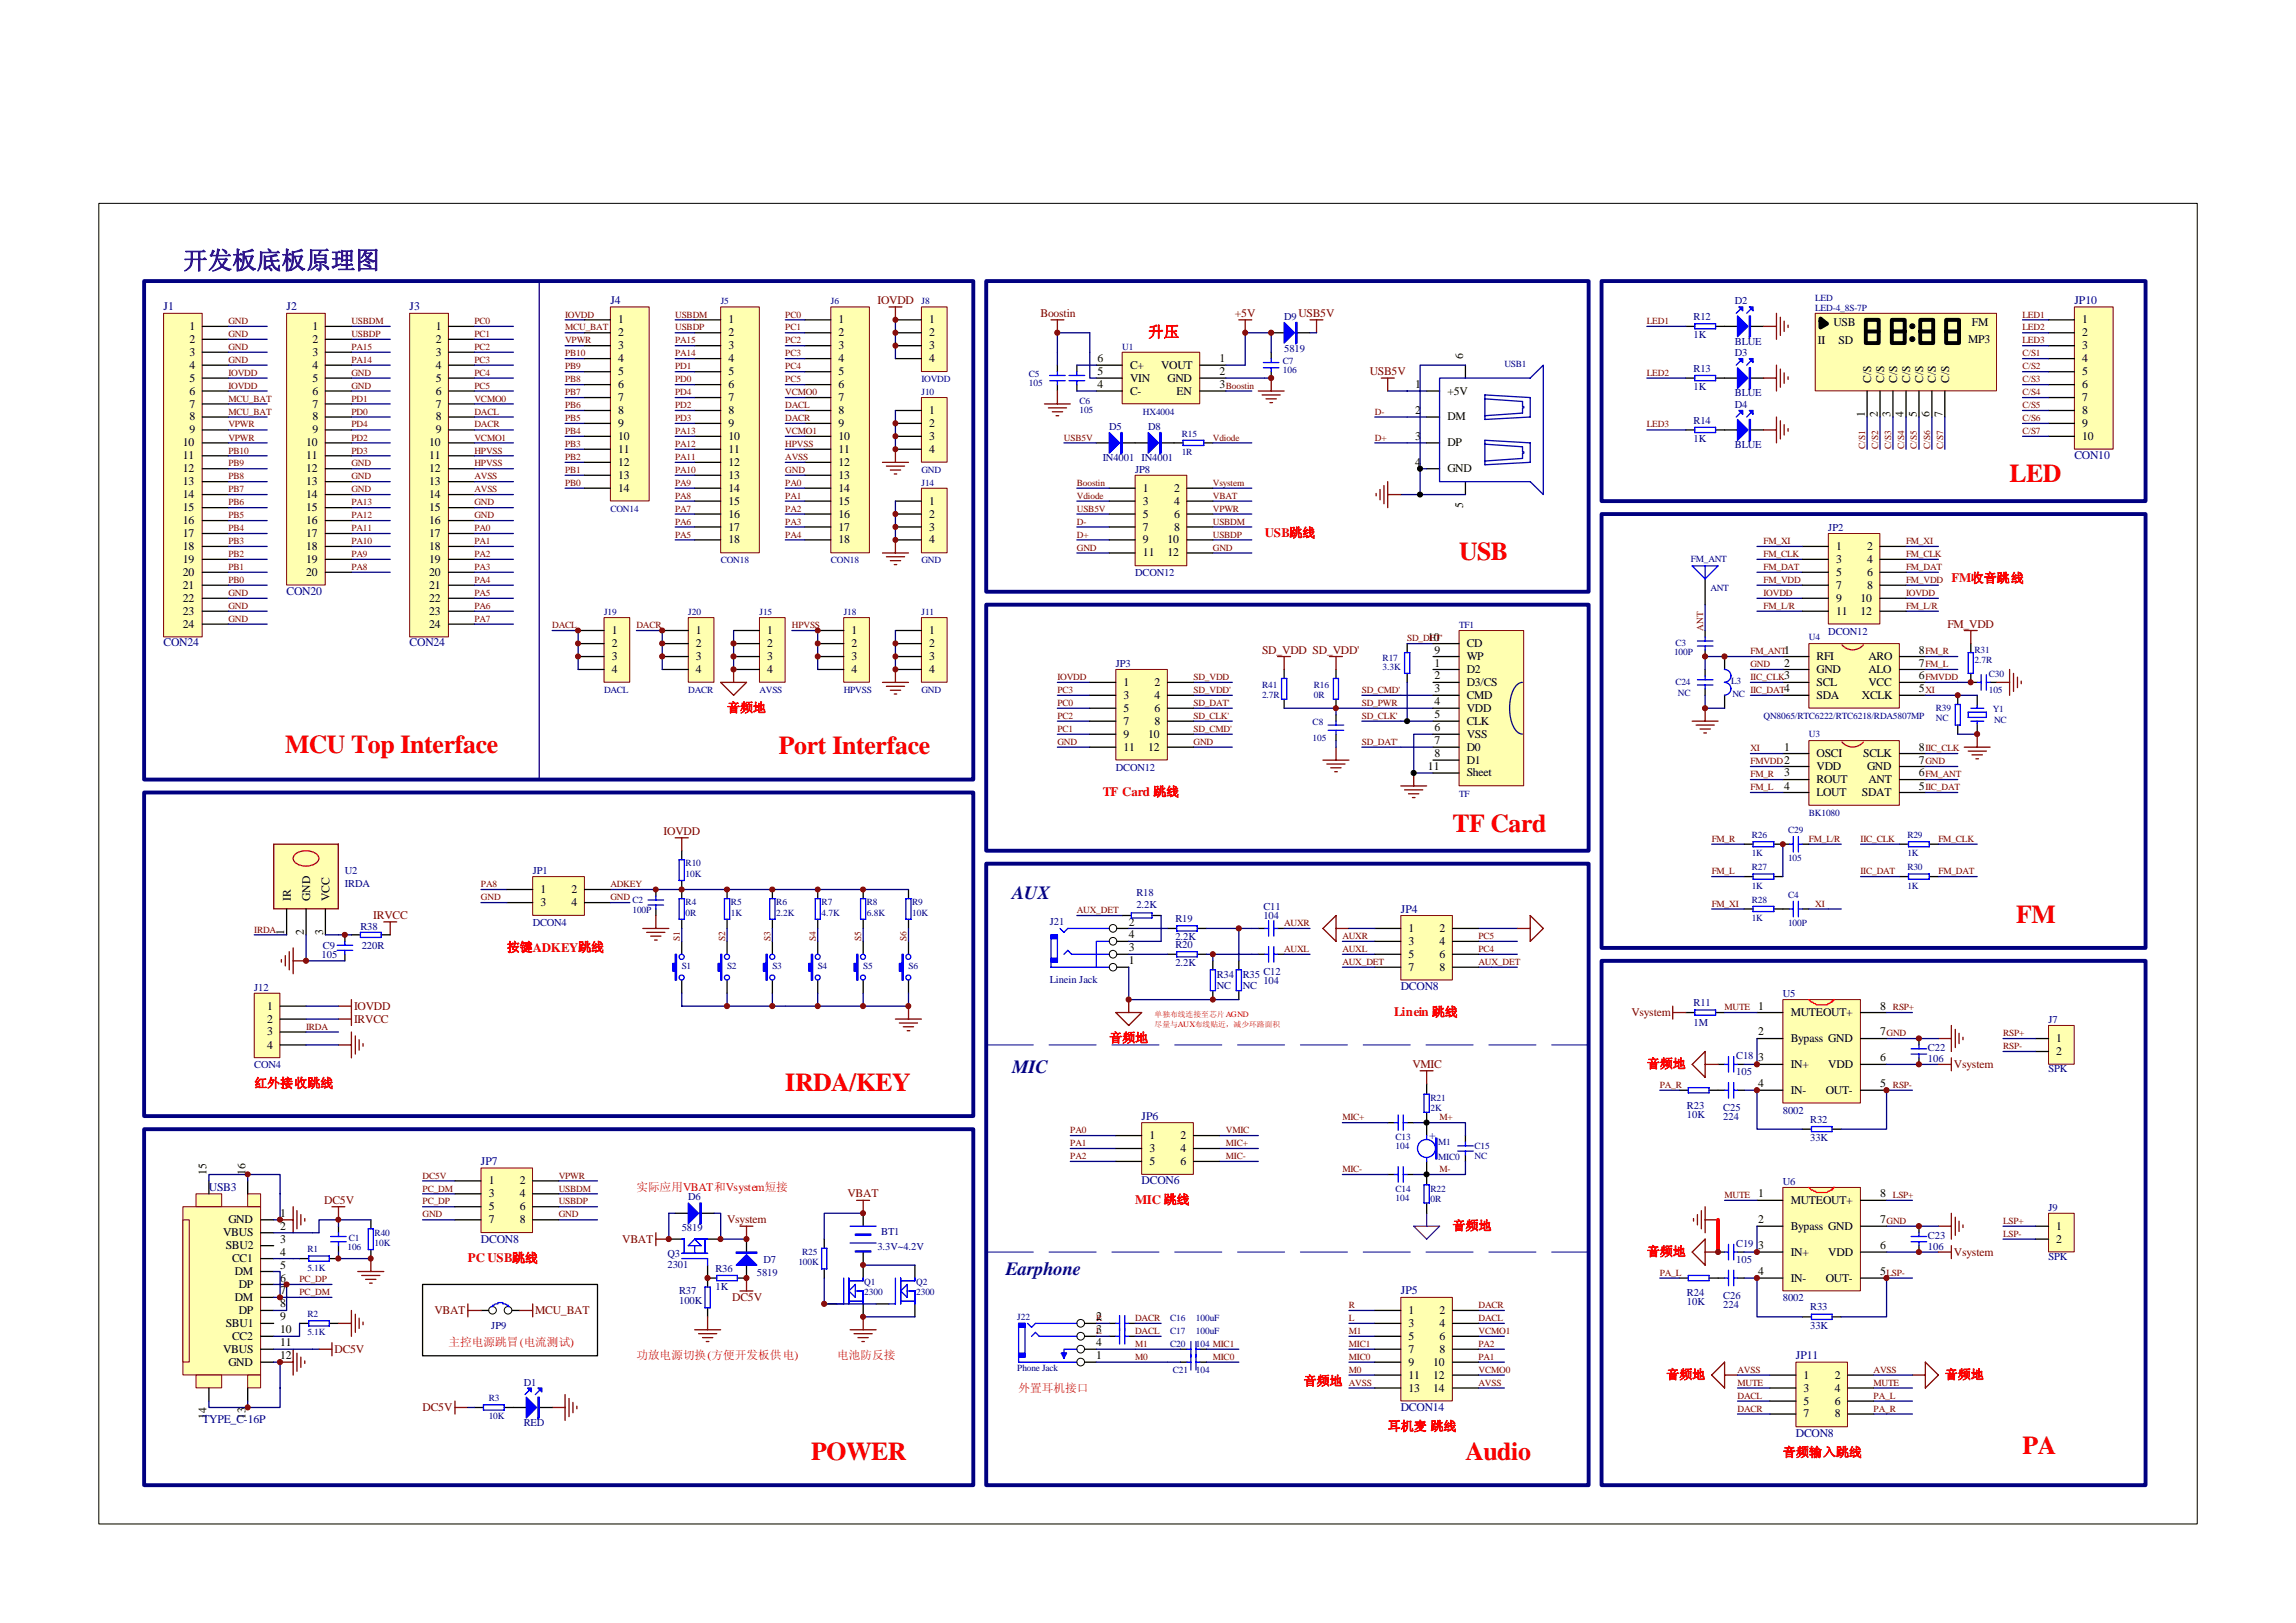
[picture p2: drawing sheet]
<svg xmlns="http://www.w3.org/2000/svg" width="297mm" height="210mm" viewBox="0 0 297 210" stroke-linecap="round" stroke-linejoin="round" font-family="sans-serif">
<defs><g id="words">
<g font-size="3.3" fill="#f00">
<text x="260" y="62.4">LED</text>
<text x="188.8" y="72.5">USB</text>
<text x="36.9" y="97.4">MCU Top Interface</text>
<text x="100.8" y="97.6">Port Interface</text>
<text x="187.9" y="107.7">TF Card</text>
<text x="260.8" y="119.4">FM</text>
<text x="101.6" y="141.2">IRDA/KEY</text>
<text x="105" y="188.9">POWER</text>
<text x="189.6" y="188.9">Audio</text>
<text x="261.7" y="188.1">PA</text>
</g>
<text font-size="3.2" fill="#30007a" x="23.7" y="34.8">开发板底板原理图</text>
<g font-size="2.4" fill="#11037e">
<text x="130.9" y="116.2">AUX</text>
<text x="130.9" y="138.9">MIC</text>
<text x="130.1" y="165">Earphone</text>
</g>
<text font-size="2" fill="#f00" x="148.5" y="43.6">升压</text>
<g font-size="1.7" fill="#f00">
<text x="163.6" y="69.5">USB跳线</text>
<text x="252.5" y="75.4">FM收音跳线</text>
<text x="94.1" y="92.1">音频地</text>
<text x="142.7" y="103">TF Card 跳线</text>
<text x="65.6" y="123.1">按键ADKEY跳线</text>
<text x="180.4" y="131.5">Linein 跳线</text>
<text x="143.5" y="134.8">音频地</text>
<text x="32.9" y="140.7">红外接收跳线</text>
<text x="213.1" y="138.2">音频地</text>
<text x="146.9" y="155.8">MIC 跳线</text>
<text x="187.9" y="159.1">音频地</text>
<text x="60.5" y="163.3">PC USB跳线</text>
<text x="213.1" y="162.5">音频地</text>
<text x="168.7" y="179.2">音频地</text>
<text x="215.6" y="178.4">音频地</text>
<text x="251.6" y="178.4">音频地</text>
<text x="179.5" y="185.1">耳机麦 跳线</text>
<text x="230.6" y="188.4">音频输入跳线</text>
</g>
<g font-size="1.5" fill="#000080">
<text x="21.2" y="40.2">J1</text>
<text x="37.1" y="40.2">J2</text>
<text x="53" y="40.2">J3</text>
<text x="79" y="39.3">J4</text>
<text x="268.4" y="39.3">JP10</text>
<text x="268.4" y="59.4">CON10</text>
<text x="37.1" y="77">CON20</text>
<text x="21.2" y="83.5">CON24</text>
<text x="53" y="83.5">CON24</text>
<text x="181.2" y="118.1">JP4</text>
<text x="181.2" y="128.1">DCON8</text>
<text x="147.7" y="144.9">JP6</text>
<text x="184.9" y="147.4">+</text>
<text x="27" y="154.1">USB3</text>
<text x="62.2" y="150.7">JP7</text>
<text x="147.7" y="153.2">DCON6</text>
<text x="62.2" y="160.8">DCON8</text>
<text x="181.2" y="167.5">JP5</text>
<text x="232.3" y="175.9">JP11</text>
<text x="26.2" y="184.1">TYPE_C-16P</text>
<text x="181.2" y="182.6">DCON14</text>
<text x="232.3" y="185.9">DCON8</text>
</g>
<g font-size="1.5">
<text x="80" y="41.8">1</text>
<text x="94.2" y="41.8">1</text>
<text x="108.5" y="41.8">1</text>
<text x="120.2" y="41.8">1</text>
<text x="269.4" y="41.8">1</text>
<text x="24.5" y="42.7">1</text>
<text x="24.5" y="44.3">2</text>
<text x="24.5" y="46">3</text>
<text x="24.5" y="47.7">4</text>
<text x="40.4" y="42.7">1</text>
<text x="40.4" y="44.3">2</text>
<text x="40.4" y="46">3</text>
<text x="40.4" y="47.7">4</text>
<text x="56.4" y="42.7">1</text>
<text x="56.4" y="44.3">2</text>
<text x="56.4" y="46">3</text>
<text x="56.4" y="47.7">4</text>
<text x="80" y="43.5">2</text>
<text x="80" y="45.2">3</text>
<text x="80" y="46.9">4</text>
<text x="94.2" y="43.5">2</text>
<text x="94.2" y="45.2">3</text>
<text x="94.2" y="46.9">4</text>
<text x="108.5" y="43.5">2</text>
<text x="108.5" y="45.2">3</text>
<text x="108.5" y="46.9">4</text>
<text x="120.2" y="43.5">2</text>
<text x="120.2" y="45.2">3</text>
<text x="120.2" y="46.9">4</text>
<text x="142" y="46.9">6</text>
<text x="146.2" y="47.7">C+</text>
<text x="150.2" y="47.7">VOUT</text>
<text x="157.8" y="46.9">1</text>
<text x="189.3" y="46.4" transform="rotate(-90 189.3 46.4)">6</text>
<text x="235.2" y="44.5">II</text>
<text x="237.2" y="42.2">USB</text>
<text x="237.9" y="44.5">SD</text>
<text x="254.6" y="44.3">MP3</text>
<text x="255.1" y="42.2">FM</text>
<text x="269.4" y="43.5">2</text>
<text x="269.4" y="45.2">3</text>
<text x="269.4" y="46.9">4</text>
<text x="24.5" y="49.4">5</text>
<text x="24.5" y="51.1">6</text>
<text x="24.5" y="52.7">7</text>
<text x="40.4" y="49.4">5</text>
<text x="40.4" y="51.1">6</text>
<text x="40.4" y="52.7">7</text>
<text x="56.4" y="49.4">5</text>
<text x="56.4" y="51.1">6</text>
<text x="56.4" y="52.7">7</text>
<text x="80" y="48.5">5</text>
<text x="80" y="50.2">6</text>
<text x="80" y="51.9">7</text>
<text x="80" y="53.6">8</text>
<text x="94.2" y="48.5">5</text>
<text x="94.2" y="50.2">6</text>
<text x="94.2" y="51.9">7</text>
<text x="94.2" y="53.6">8</text>
<text x="108.5" y="48.5">5</text>
<text x="108.5" y="50.2">6</text>
<text x="108.5" y="51.9">7</text>
<text x="108.5" y="53.6">8</text>
<text x="120.2" y="53.6">1</text>
<text x="142" y="50.2">4</text>
<text x="142" y="48.5">5</text>
<text x="146.2" y="51.1">C-</text>
<text x="146.2" y="49.4">VIN</text>
<text x="151" y="49.4">GND</text>
<text x="152.2" y="51.1">EN</text>
<text x="157.8" y="48.5">2</text>
<text x="157.8" y="50.2">3</text>
<text x="183.1" y="50.2">1</text>
<text x="183.1" y="53.6">2</text>
<text x="187.3" y="51.1">+5V</text>
<text x="241.3" y="54" transform="rotate(-90 241.3 54)">1</text>
<text x="242.1" y="49.6" transform="rotate(-90 242.1 49.6)">C/S</text>
<text x="242.9" y="54" transform="rotate(-90 242.9 54)">2</text>
<text x="243.8" y="49.6" transform="rotate(-90 243.8 49.6)">C/S</text>
<text x="244.6" y="54" transform="rotate(-90 244.6 54)">3</text>
<text x="245.4" y="49.6" transform="rotate(-90 245.4 49.6)">C/S</text>
<text x="246.3" y="54" transform="rotate(-90 246.3 54)">4</text>
<text x="247.1" y="49.6" transform="rotate(-90 247.1 49.6)">C/S</text>
<text x="248" y="54" transform="rotate(-90 248 54)">5</text>
<text x="248.8" y="49.6" transform="rotate(-90 248.8 49.6)">C/S</text>
<text x="249.6" y="54" transform="rotate(-90 249.6 54)">6</text>
<text x="250.5" y="49.6" transform="rotate(-90 250.5 49.6)">C/S</text>
<text x="251.3" y="54" transform="rotate(-90 251.3 54)">7</text>
<text x="252.2" y="49.6" transform="rotate(-90 252.2 49.6)">C/S</text>
<text x="269.4" y="48.5">5</text>
<text x="269.4" y="50.2">6</text>
<text x="269.4" y="51.9">7</text>
<text x="269.4" y="53.6">8</text>
<text x="23.7" y="57.7">10</text>
<text x="23.7" y="59.4">11</text>
<text x="24.5" y="54.4">8</text>
<text x="24.5" y="56.1">9</text>
<text x="39.6" y="57.7">10</text>
<text x="39.6" y="59.4">11</text>
<text x="40.4" y="54.4">8</text>
<text x="40.4" y="56.1">9</text>
<text x="55.5" y="57.7">10</text>
<text x="55.5" y="59.4">11</text>
<text x="56.4" y="54.4">8</text>
<text x="56.4" y="56.1">9</text>
<text x="80" y="55.2">9</text>
<text x="80" y="56.9">10</text>
<text x="80" y="58.6">11</text>
<text x="94.2" y="55.2">9</text>
<text x="94.2" y="56.9">10</text>
<text x="94.2" y="58.6">11</text>
<text x="108.5" y="55.2">9</text>
<text x="108.5" y="56.9">10</text>
<text x="108.5" y="58.6">11</text>
<text x="120.2" y="55.2">2</text>
<text x="120.2" y="56.9">3</text>
<text x="120.2" y="58.6">4</text>
<text x="183.1" y="56.9">3</text>
<text x="187.3" y="54.4">DM</text>
<text x="187.3" y="57.7">DP</text>
<text x="269.4" y="55.2">9</text>
<text x="269.4" y="56.9">10</text>
<text x="23.7" y="61.1">12</text>
<text x="23.7" y="62.8">13</text>
<text x="23.7" y="64.5">14</text>
<text x="39.6" y="61.1">12</text>
<text x="39.6" y="62.8">13</text>
<text x="39.6" y="64.5">14</text>
<text x="55.5" y="61.1">12</text>
<text x="55.5" y="62.8">13</text>
<text x="55.5" y="64.5">14</text>
<text x="80" y="60.3">12</text>
<text x="80" y="61.9">13</text>
<text x="80" y="63.6">14</text>
<text x="94.2" y="60.3">12</text>
<text x="94.2" y="61.9">13</text>
<text x="94.2" y="63.6">14</text>
<text x="94.2" y="65.3">15</text>
<text x="108.5" y="60.3">12</text>
<text x="108.5" y="61.9">13</text>
<text x="108.5" y="63.6">14</text>
<text x="108.5" y="65.3">15</text>
<text x="120.2" y="65.3">1</text>
<text x="147.9" y="63.6">1</text>
<text x="147.9" y="65.3">3</text>
<text x="151.9" y="63.6">2</text>
<text x="151.9" y="65.3">4</text>
<text x="183.1" y="60.3">4</text>
<text x="187.3" y="61.1">GND</text>
<text x="189.3" y="65.7" transform="rotate(-90 189.3 65.7)">5</text>
<text x="23.7" y="66.1">15</text>
<text x="23.7" y="67.8">16</text>
<text x="23.7" y="69.5">17</text>
<text x="23.7" y="71.1">18</text>
<text x="39.6" y="66.1">15</text>
<text x="39.6" y="67.8">16</text>
<text x="39.6" y="69.5">17</text>
<text x="39.6" y="71.1">18</text>
<text x="55.5" y="66.1">15</text>
<text x="55.5" y="67.8">16</text>
<text x="55.5" y="69.5">17</text>
<text x="55.5" y="71.1">18</text>
<text x="94.2" y="67">16</text>
<text x="94.2" y="68.6">17</text>
<text x="94.2" y="70.3">18</text>
<text x="108.5" y="67">16</text>
<text x="108.5" y="68.6">17</text>
<text x="108.5" y="70.3">18</text>
<text x="120.2" y="67">2</text>
<text x="120.2" y="68.6">3</text>
<text x="120.2" y="70.3">4</text>
<text x="147.9" y="67">5</text>
<text x="147.9" y="68.6">7</text>
<text x="147.9" y="70.3">9</text>
<text x="147.9" y="72">11</text>
<text x="151" y="70.3">10</text>
<text x="151" y="72">12</text>
<text x="151.9" y="67">6</text>
<text x="151.9" y="68.6">8</text>
<text x="237.5" y="71.1">1</text>
<text x="241.6" y="71.1">2</text>
<text x="23.7" y="72.8">19</text>
<text x="23.7" y="74.5">20</text>
<text x="23.7" y="76.2">21</text>
<text x="23.7" y="77.9">22</text>
<text x="39.6" y="72.8">19</text>
<text x="39.6" y="74.5">20</text>
<text x="55.5" y="72.8">19</text>
<text x="55.5" y="74.5">20</text>
<text x="55.5" y="76.2">21</text>
<text x="55.5" y="77.9">22</text>
<text x="237.5" y="72.8">3</text>
<text x="237.5" y="74.5">5</text>
<text x="237.5" y="76.2">7</text>
<text x="237.5" y="77.9">9</text>
<text x="240.7" y="77.9">10</text>
<text x="241.6" y="72.8">4</text>
<text x="241.6" y="74.5">6</text>
<text x="241.6" y="76.2">8</text>
<text x="23.7" y="79.5">23</text>
<text x="23.7" y="81.2">24</text>
<text x="55.5" y="79.5">23</text>
<text x="55.5" y="81.2">24</text>
<text x="79.1" y="82">1</text>
<text x="79.1" y="83.7">2</text>
<text x="90" y="82">1</text>
<text x="90" y="83.7">2</text>
<text x="99.3" y="82">1</text>
<text x="99.3" y="83.7">2</text>
<text x="110.1" y="82">1</text>
<text x="110.1" y="83.7">2</text>
<text x="120.2" y="82">1</text>
<text x="120.2" y="83.7">2</text>
<text x="184.7" y="82.9">10</text>
<text x="189.8" y="83.7">CD</text>
<text x="237.5" y="79.5">11</text>
<text x="240.7" y="79.5">12</text>
<text x="79.1" y="85.4">3</text>
<text x="79.1" y="87.1">4</text>
<text x="90" y="85.4">3</text>
<text x="90" y="87.1">4</text>
<text x="99.3" y="85.4">3</text>
<text x="99.3" y="87.1">4</text>
<text x="110.1" y="85.4">3</text>
<text x="110.1" y="87.1">4</text>
<text x="120.2" y="85.4">3</text>
<text x="120.2" y="87.1">4</text>
<text x="145.3" y="88.7">1</text>
<text x="149.4" y="88.7">2</text>
<text x="185.6" y="87.9">2</text>
<text x="185.6" y="89.6">3</text>
<text x="185.6" y="84.6">9</text>
<text x="185.6" y="86.2">1</text>
<text x="189.8" y="88.7">D3/CS</text>
<text x="189.8" y="85.4">WP</text>
<text x="189.8" y="87.1">D2</text>
<text x="230.8" y="84.6">1</text>
<text x="230.8" y="86.2">2</text>
<text x="230.8" y="87.9">3</text>
<text x="230.8" y="89.6">4</text>
<text x="235" y="85.4">RFI</text>
<text x="235" y="87.1">GND</text>
<text x="235" y="88.7">SCL</text>
<text x="241.7" y="85.4">ARO</text>
<text x="241.7" y="87.1">ALO</text>
<text x="241.7" y="88.7">VCC</text>
<text x="248.3" y="89.6">5</text>
<text x="248.3" y="84.6">8</text>
<text x="248.3" y="86.2">7</text>
<text x="248.3" y="87.9">6</text>
<text x="145.3" y="90.4">3</text>
<text x="145.3" y="92.1">5</text>
<text x="145.3" y="93.8">7</text>
<text x="145.3" y="95.4">9</text>
<text x="148.5" y="95.4">10</text>
<text x="149.4" y="90.4">4</text>
<text x="149.4" y="92.1">6</text>
<text x="149.4" y="93.8">8</text>
<text x="185.6" y="91.2">4</text>
<text x="185.6" y="92.9">5</text>
<text x="185.6" y="94.6">6</text>
<text x="189.8" y="92.1">VDD</text>
<text x="189.8" y="93.8">CLK</text>
<text x="189.8" y="95.4">VSS</text>
<text x="189.8" y="90.4">CMD</text>
<text x="235" y="90.4">SDA</text>
<text x="240.9" y="90.4">XCLK</text>
<text x="145.3" y="97.1">11</text>
<text x="148.5" y="97.1">12</text>
<text x="184.7" y="99.6">11</text>
<text x="185.6" y="96.3">7</text>
<text x="185.6" y="98">8</text>
<text x="189.8" y="97.1">D0</text>
<text x="189.8" y="98.8">D1</text>
<text x="189.8" y="100.5">Sheet</text>
<text x="230.8" y="97.1">1</text>
<text x="230.8" y="98.8">2</text>
<text x="230.8" y="100.5">3</text>
<text x="235" y="98">OSCI</text>
<text x="235" y="99.6">VDD</text>
<text x="235" y="101.3">ROUT</text>
<text x="241" y="98">SCLK</text>
<text x="241.6" y="99.6">GND</text>
<text x="241.7" y="101.3">ANT</text>
<text x="248.3" y="98.8">7</text>
<text x="248.3" y="97.1">8</text>
<text x="248.3" y="100.5">6</text>
<text x="230.8" y="102.2">4</text>
<text x="235" y="103">LOUT</text>
<text x="240.9" y="103">SDAT</text>
<text x="248.3" y="102.2">5</text>
<text x="37.6" y="116.6" transform="rotate(-90 37.6 116.6)">IR</text>
<text x="40.1" y="116.6" transform="rotate(-90 40.1 116.6)">GND</text>
<text x="42.6" y="116.6" transform="rotate(-90 42.6 116.6)">VCC</text>
<text x="69.9" y="115.5">1</text>
<text x="69.9" y="117.2">3</text>
<text x="74" y="115.5">2</text>
<text x="74" y="117.2">4</text>
<text x="146" y="119.7">2</text>
<text x="36.8" y="120.9" transform="rotate(-90 36.8 120.9)">1</text>
<text x="39.3" y="120.9" transform="rotate(-90 39.3 120.9)">2</text>
<text x="41.8" y="120.9" transform="rotate(-90 41.8 120.9)">3</text>
<text x="146" y="121.4">4</text>
<text x="146" y="123.1">3</text>
<text x="146" y="124.8">1</text>
<text x="182.2" y="120.6">1</text>
<text x="182.2" y="122.2">3</text>
<text x="182.2" y="123.9">5</text>
<text x="182.2" y="125.6">7</text>
<text x="186.2" y="120.6">2</text>
<text x="186.2" y="122.2">4</text>
<text x="186.2" y="123.9">6</text>
<text x="186.2" y="125.6">8</text>
<text x="34.6" y="130.6">1</text>
<text x="227.5" y="130.6">1</text>
<text x="231.7" y="131.5">MUTEOUT+</text>
<text x="243.2" y="130.6">8</text>
<text x="34.6" y="132.3">2</text>
<text x="34.6" y="134">3</text>
<text x="34.6" y="135.7">4</text>
<text x="227.5" y="134">2</text>
<text x="227.5" y="137.3">3</text>
<text x="231.7" y="134.8">Bypass GND</text>
<text x="243.2" y="137.3">6</text>
<text x="243.2" y="134">7</text>
<text x="266" y="134.8">1</text>
<text x="266" y="136.5">2</text>
<text x="227.5" y="140.7">4</text>
<text x="231.7" y="138.2">IN+</text>
<text x="231.7" y="141.5">IN-</text>
<text x="236.2" y="141.5">OUT-</text>
<text x="236.5" y="138.2">VDD</text>
<text x="243.2" y="140.7">5</text>
<text x="148.7" y="147.4">1</text>
<text x="148.7" y="149.1">3</text>
<text x="152.7" y="147.4">2</text>
<text x="152.7" y="149.1">4</text>
<text x="26.7" y="152" transform="rotate(-90 26.7 152)">15</text>
<text x="31.7" y="152" transform="rotate(-90 31.7 152)">16</text>
<text x="63.2" y="153.2">1</text>
<text x="63.2" y="154.9">3</text>
<text x="67.2" y="153.2">2</text>
<text x="67.2" y="154.9">4</text>
<text x="148.7" y="150.7">5</text>
<text x="152.7" y="150.7">6</text>
<text x="227.5" y="154.9">1</text>
<text x="231.7" y="155.7">MUTEOUT+</text>
<text x="243.2" y="154.9">8</text>
<text x="28.9" y="159.9">VBUS</text>
<text x="29.2" y="161.6">SBU2</text>
<text x="29.5" y="158.3">GND</text>
<text x="36.2" y="157.4">1</text>
<text x="36.2" y="159.1">2</text>
<text x="36.2" y="160.8">3</text>
<text x="63.2" y="156.6">5</text>
<text x="63.2" y="158.3">7</text>
<text x="67.2" y="156.6">6</text>
<text x="67.2" y="158.3">8</text>
<text x="227.5" y="158.3">2</text>
<text x="227.5" y="161.6">3</text>
<text x="231.7" y="159.1">Bypass GND</text>
<text x="243.2" y="161.6">6</text>
<text x="243.2" y="158.3">7</text>
<text x="266" y="159.1">1</text>
<text x="266" y="160.8">2</text>
<text x="30" y="163.3">CC1</text>
<text x="30.4" y="165">DM</text>
<text x="30.9" y="166.6">DP</text>
<text x="36.2" y="164.1">5</text>
<text x="36.2" y="167.5">7</text>
<text x="36.2" y="165.8">6</text>
<text x="36.2" y="162.5">4</text>
<text x="227.5" y="165">4</text>
<text x="231.7" y="162.5">IN+</text>
<text x="231.7" y="165.8">IN-</text>
<text x="236.2" y="165.8">OUT-</text>
<text x="236.5" y="162.5">VDD</text>
<text x="243.2" y="165">5</text>
<text x="29.2" y="171.7">SBU1</text>
<text x="30" y="173.3">CC2</text>
<text x="30.4" y="168.3">DM</text>
<text x="30.9" y="170">DP</text>
<text x="36.2" y="170.8">9</text>
<text x="36.2" y="169.1">8</text>
<text x="36.2" y="172.5">10</text>
<text x="141.8" y="170.8">2</text>
<text x="141.8" y="172.5">3</text>
<text x="182.2" y="170">1</text>
<text x="182.2" y="171.7">3</text>
<text x="182.2" y="173.3">5</text>
<text x="186.2" y="170">2</text>
<text x="186.2" y="171.7">4</text>
<text x="186.2" y="173.3">6</text>
<text x="28.9" y="175">VBUS</text>
<text x="29.5" y="176.7">GND</text>
<text x="36.2" y="175.9">12</text>
<text x="36.2" y="174.2">11</text>
<text x="141.8" y="174.2">4</text>
<text x="141.8" y="175.9">1</text>
<text x="182.2" y="175">7</text>
<text x="182.2" y="176.7">9</text>
<text x="182.2" y="178.4">11</text>
<text x="185.4" y="176.7">10</text>
<text x="185.4" y="178.4">12</text>
<text x="186.2" y="175">8</text>
<text x="233.3" y="178.4">1</text>
<text x="237.4" y="178.4">2</text>
<text x="26.7" y="183.6" transform="rotate(-90 26.7 183.6)">14</text>
<text x="31.7" y="183.6" transform="rotate(-90 31.7 183.6)">13</text>
<text x="182.2" y="180">13</text>
<text x="185.4" y="180">14</text>
<text x="233.3" y="180">3</text>
<text x="233.3" y="181.7">5</text>
<text x="233.3" y="183.4">7</text>
<text x="237.4" y="180">4</text>
<text x="237.4" y="181.7">6</text>
<text x="237.4" y="183.4">8</text>
</g>
<g font-size="1.5" fill="#800000">
<text x="113.5" y="39.3">IOVDD</text>
<text x="134.6" y="41">Boostin</text>
<text x="159.8" y="41">+5V</text>
<text x="168" y="41">USB5V</text>
<text x="177.2" y="48.5">USB5V</text>
<text x="251.9" y="81.2">FM_VDD</text>
<text x="163.3" y="84.6">SD_VDD SD_VDD'</text>
<text x="85.8" y="108">IOVDD</text>
<text x="48.3" y="118.9">IRVCC</text>
<text x="45.8" y="130.6">IOVDD</text>
<text x="211" y="131.5">Vsystem</text>
<text x="45.8" y="132.3">IRVCC</text>
<text x="182.7" y="138.2">VMIC</text>
<text x="252.8" y="138.2">Vsystem</text>
<text x="41.9" y="155.7">DC5V</text>
<text x="109.6" y="154.9">VBAT</text>
<text x="80.5" y="160.8">VBAT</text>
<text x="94.1" y="158.3">Vsystem</text>
<text x="252.8" y="162.5">Vsystem</text>
<text x="56.2" y="170">VBAT</text>
<text x="69.3" y="170">MCU_BAT</text>
<text x="94.7" y="168.3">DC5V</text>
<text x="43.3" y="175">DC5V</text>
<text x="54.7" y="182.6">DC5V</text>
</g>
<g font-size="1.5" fill="#f00">
<text x="82.3" y="154.1">实际应用VBAT和Vsystem短接</text>
<text x="58" y="174.2">主控电源跳冒(电流测试)</text>
<text x="82.3" y="175.9">功放电源切换(方便开发板供电)</text>
<text x="108.3" y="175.9">电池防反接</text>
<text x="131.8" y="180">外置耳机接口</text>
</g>
<g font-size="1.4" fill="#000080">
<text x="166.1" y="41.4">D9</text>
<text x="219.1" y="41.4">R12</text>
<text x="224.4" y="39.4">D2</text>
<text x="166.1" y="45.6">5819</text>
<text x="219.1" y="43.7">1K</text>
<text x="224.4" y="46.1">D3</text>
<text x="224.4" y="44.6">BLUE</text>
<text x="219.1" y="48.1">R13</text>
<text x="219.1" y="50.4">1K</text>
<text x="224.4" y="51.3">BLUE</text>
<text x="224.4" y="52.8">D4</text>
<text x="142.7" y="59.6">IN4001 IN4001</text>
<text x="143.5" y="55.6">D5</text>
<text x="148.5" y="55.6">D8</text>
<text x="219.1" y="54.8">R14</text>
<text x="219.1" y="57.1">1K</text>
<text x="224.4" y="58">BLUE</text>
<text x="146.9" y="61.2">JP8</text>
<text x="236.5" y="68.7">JP2</text>
<text x="146.9" y="74.6">DCON12</text>
<text x="236.5" y="82.1">DCON12</text>
<text x="144.4" y="86.3">JP3</text>
<text x="144.4" y="99.7">DCON12</text>
<text x="44.6" y="113.1">U2</text>
<text x="68.9" y="113.1">JP1</text>
<text x="44.6" y="114.8">IRDA</text>
<text x="68.9" y="119.8">DCON4</text>
<text x="135.8" y="119.6">J21</text>
<text x="147" y="116">R18</text>
<text x="147" y="117.5">2.2K</text>
<text x="152.1" y="119.3">R19</text>
<text x="163.4" y="117.8">C11</text>
<text x="163.4" y="119">104</text>
<text x="41.6" y="124">105</text>
<text x="41.8" y="122.8">C9</text>
<text x="46.6" y="120.3">R38</text>
<text x="46.8" y="122.8">220R</text>
<text x="152.1" y="121.6">2.2K</text>
<text x="152.1" y="122.6">R20</text>
<text x="152.1" y="125">2.2K</text>
<text x="32.9" y="128.2">J12</text>
<text x="135.8" y="127.2">Linein Jack</text>
<text x="157.4" y="126.5">R34</text>
<text x="157.4" y="128">NC</text>
<text x="160.8" y="126.5">R35 C12</text>
<text x="160.8" y="128">NC</text>
<text x="163.4" y="127.3">104</text>
<text x="219.1" y="130.2">R11</text>
<text x="230.6" y="129">U5</text>
<text x="219.1" y="132.7">1M</text>
<text x="224.6" y="137.1">C18</text>
<text x="249.4" y="136">C22</text>
<text x="249.4" y="137.4">106</text>
<text x="265" y="132.4">J7</text>
<text x="32.9" y="138.2">CON4</text>
<text x="218.2" y="143.4">R23</text>
<text x="222.9" y="143.7">C25</text>
<text x="224.6" y="139.1">105</text>
<text x="265" y="138.7">SPK</text>
<text x="218.2" y="144.6">10K</text>
<text x="222.9" y="144.9">224</text>
<text x="230.6" y="144.1">8002</text>
<text x="234.2" y="145.3">R32</text>
<text x="234.2" y="147.6">33K</text>
<text x="89" y="155.3">D6</text>
<text x="230.6" y="153.3">U6</text>
<text x="88.2" y="159.3">5819</text>
<text x="113.5" y="161.7">3.3V~4.2V</text>
<text x="114" y="159.8">BT1</text>
<text x="224.6" y="161.3">C19</text>
<text x="249.4" y="160.3">C23</text>
<text x="249.4" y="161.7">106</text>
<text x="265" y="156.7">J9</text>
<text x="86.4" y="162.7">Q3</text>
<text x="86.4" y="164">2301</text>
<text x="87.9" y="167.4">R37</text>
<text x="92.6" y="164.5">R36</text>
<text x="92.6" y="166.9">1K</text>
<text x="97.9" y="165">5819</text>
<text x="98.8" y="163.3">D7</text>
<text x="218.2" y="167.7">R24</text>
<text x="224.6" y="163.3">105</text>
<text x="265" y="163">SPK</text>
<text x="63.6" y="171.9">JP9</text>
<text x="87.9" y="168.7">100K</text>
<text x="218.2" y="168.9">10K</text>
<text x="222.9" y="168">C26</text>
<text x="222.9" y="169.2">224</text>
<text x="230.6" y="168.4">8002</text>
<text x="234.2" y="169.5">R33</text>
<text x="234.2" y="171.9">33K</text>
<text x="67.8" y="179.3">D1</text>
<text x="67.8" y="184.5">RED</text>
</g>
<g font-size="1.2" fill="#800000">
<text x="29.5" y="41.9">GND</text>
<text x="45.5" y="41.9">USBDM</text>
<text x="61.4" y="41.9">PC0</text>
<text x="73.1" y="41.1">IOVDD</text>
<text x="87.4" y="41.1">USBDM</text>
<text x="101.6" y="41.1">PC0</text>
<text x="213.1" y="41.9">LED1</text>
<text x="261.7" y="41.1">LED1</text>
<text x="29.5" y="43.6">GND</text>
<text x="29.5" y="45.3">GND</text>
<text x="29.5" y="46.9">GND</text>
<text x="45.5" y="43.6">USBDP</text>
<text x="45.5" y="45.3">PA15</text>
<text x="45.5" y="46.9">PA14</text>
<text x="61.4" y="46.9">PC3</text>
<text x="61.4" y="45.3">PC2</text>
<text x="61.4" y="43.6">PC1</text>
<text x="73.1" y="46.1">PB10</text>
<text x="73.1" y="44.4">VPWR</text>
<text x="73.1" y="42.8">MCU_BAT</text>
<text x="73.1" y="47.8">PB9</text>
<text x="87.4" y="42.8">USBDP</text>
<text x="87.4" y="47.8">PD1</text>
<text x="87.4" y="44.4">PA15</text>
<text x="87.4" y="46.1">PA14</text>
<text x="101.6" y="47.8">PC4</text>
<text x="101.6" y="46.1">PC3</text>
<text x="101.6" y="44.4">PC2</text>
<text x="101.6" y="42.8">PC1</text>
<text x="261.7" y="46.1">C/S1</text>
<text x="261.7" y="47.8">C/S2</text>
<text x="261.7" y="42.8">LED2</text>
<text x="261.7" y="44.4">LED3</text>
<text x="29.5" y="53.6">MCU_BAT</text>
<text x="29.5" y="52">MCU_BAT</text>
<text x="29.5" y="50.3">IOVDD</text>
<text x="29.5" y="48.6">IOVDD</text>
<text x="45.5" y="53.6">PD0</text>
<text x="45.5" y="52">PD1</text>
<text x="45.5" y="48.6">GND</text>
<text x="45.5" y="50.3">GND</text>
<text x="61.4" y="52">VCMO0</text>
<text x="61.4" y="53.6">DACL</text>
<text x="61.4" y="50.3">PC5</text>
<text x="61.4" y="48.6">PC4</text>
<text x="73.1" y="51.1">PB7</text>
<text x="73.1" y="49.4">PB8</text>
<text x="73.1" y="52.8">PB6</text>
<text x="87.4" y="49.4">PD0</text>
<text x="87.4" y="52.8">PD2</text>
<text x="87.4" y="51.1">PD4</text>
<text x="101.6" y="51.1">VCMO0</text>
<text x="101.6" y="52.8">DACL</text>
<text x="101.6" y="49.4">PC5</text>
<text x="158.6" y="50.3">Boostin</text>
<text x="177.9" y="53.6">D-</text>
<text x="213.1" y="48.6">LED2</text>
<text x="261.7" y="49.4">C/S3</text>
<text x="261.7" y="51.1">C/S4</text>
<text x="261.7" y="52.8">C/S5</text>
<text x="29.5" y="57">VPWR</text>
<text x="29.5" y="58.7">PB10</text>
<text x="29.5" y="55.3">VPWR</text>
<text x="45.5" y="57">PD2</text>
<text x="45.5" y="55.3">PD4</text>
<text x="45.5" y="58.7">PD3</text>
<text x="61.4" y="55.3">DACR</text>
<text x="61.4" y="57">VCMO1</text>
<text x="61.4" y="58.7">HPVSS</text>
<text x="73.1" y="59.5">PB2</text>
<text x="73.1" y="57.8">PB3</text>
<text x="73.1" y="56.2">PB4</text>
<text x="73.1" y="54.5">PB5</text>
<text x="87.4" y="54.5">PD3</text>
<text x="87.4" y="59.5">PA11</text>
<text x="87.4" y="57.8">PA12</text>
<text x="87.4" y="56.2">PA13</text>
<text x="101.6" y="57.8">HPVSS</text>
<text x="101.6" y="59.5">AVSS</text>
<text x="101.6" y="54.5">DACR</text>
<text x="101.6" y="56.2">VCMO1</text>
<text x="137.6" y="57">USB5V</text>
<text x="156.9" y="57">Vdiode</text>
<text x="177.9" y="57">D+</text>
<text x="213.1" y="55.3">LED3</text>
<text x="241.3" y="58.1" transform="rotate(-90 241.3 58.1)">C/S1</text>
<text x="243" y="58.1" transform="rotate(-90 243 58.1)">C/S2</text>
<text x="244.7" y="58.1" transform="rotate(-90 244.7 58.1)">C/S3</text>
<text x="246.3" y="58.1" transform="rotate(-90 246.3 58.1)">C/S4</text>
<text x="248" y="58.1" transform="rotate(-90 248 58.1)">C/S5</text>
<text x="249.7" y="58.1" transform="rotate(-90 249.7 58.1)">C/S6</text>
<text x="251.4" y="58.1" transform="rotate(-90 251.4 58.1)">C/S7</text>
<text x="261.7" y="54.5">C/S6</text>
<text x="261.7" y="56.2">C/S7</text>
<text x="29.5" y="63.7">PB7</text>
<text x="29.5" y="62">PB8</text>
<text x="29.5" y="60.3">PB9</text>
<text x="29.5" y="65.4">PB6</text>
<text x="45.5" y="62">GND</text>
<text x="45.5" y="65.4">PA13</text>
<text x="45.5" y="60.3">GND</text>
<text x="45.5" y="63.7">GND</text>
<text x="61.4" y="60.3">HPVSS</text>
<text x="61.4" y="62">AVSS</text>
<text x="61.4" y="63.7">AVSS</text>
<text x="61.4" y="65.4">GND</text>
<text x="73.1" y="61.2">PB1</text>
<text x="73.1" y="62.9">PB0</text>
<text x="87.4" y="64.5">PA8</text>
<text x="87.4" y="62.9">PA9</text>
<text x="87.4" y="61.2">PA10</text>
<text x="101.6" y="64.5">PA1</text>
<text x="101.6" y="62.9">PA0</text>
<text x="101.6" y="61.2">GND</text>
<text x="139.3" y="62.9">Boostin</text>
<text x="139.3" y="64.5">Vdiode</text>
<text x="156.9" y="62.9">Vsystem</text>
<text x="156.9" y="64.5">VBAT</text>
<text x="29.5" y="70.4">PB3</text>
<text x="29.5" y="68.7">PB4</text>
<text x="29.5" y="67">PB5</text>
<text x="45.5" y="70.4">PA10</text>
<text x="45.5" y="68.7">PA11</text>
<text x="45.5" y="67">PA12</text>
<text x="61.4" y="70.4">PA1</text>
<text x="61.4" y="68.7">PA0</text>
<text x="61.4" y="67">GND</text>
<text x="87.4" y="69.6">PA5</text>
<text x="87.4" y="67.9">PA6</text>
<text x="87.4" y="66.2">PA7</text>
<text x="101.6" y="69.6">PA4</text>
<text x="101.6" y="67.9">PA3</text>
<text x="101.6" y="66.2">PA2</text>
<text x="139.3" y="66.2">USB5V</text>
<text x="139.3" y="69.6">D+</text>
<text x="139.3" y="71.2">GND</text>
<text x="139.3" y="67.9">D-</text>
<text x="156.9" y="67.9">USBDM</text>
<text x="156.9" y="69.6">USBDP</text>
<text x="156.9" y="71.2">GND</text>
<text x="156.9" y="66.2">VPWR</text>
<text x="228.2" y="70.4">FM_XI</text>
<text x="246.6" y="70.4">FM_XI</text>
<text x="29.5" y="73.7">PB1</text>
<text x="29.5" y="72.1">PB2</text>
<text x="29.5" y="75.4">PB0</text>
<text x="29.5" y="77.1">GND</text>
<text x="45.5" y="73.7">PA8</text>
<text x="45.5" y="72.1">PA9</text>
<text x="61.4" y="75.4">PA4</text>
<text x="61.4" y="73.7">PA3</text>
<text x="61.4" y="77.1">PA5</text>
<text x="61.4" y="72.1">PA2</text>
<text x="228.2" y="77.1">IOVDD</text>
<text x="228.2" y="72.1">FM_CLK</text>
<text x="228.2" y="73.7">FM_DAT</text>
<text x="228.2" y="75.4">FM_VDD</text>
<text x="246.6" y="72.1">FM_CLK</text>
<text x="246.6" y="73.7">FM_DAT</text>
<text x="246.6" y="77.1">IOVDD</text>
<text x="246.6" y="75.4">FM_VDD</text>
<text x="29.5" y="78.8">GND</text>
<text x="29.5" y="80.5">GND</text>
<text x="61.4" y="78.8">PA6</text>
<text x="61.4" y="80.5">PA7</text>
<text x="71.4" y="81.3">DACL</text>
<text x="82.3" y="81.3">DACR</text>
<text x="102.4" y="81.3">HPVSS</text>
<text x="182.1" y="83">SD_DET'</text>
<text x="220.4" y="81.6" transform="rotate(-90 220.4 81.6)">ANT</text>
<text x="228.2" y="78.8">FM_L/R</text>
<text x="246.6" y="78.8">FM_L/R</text>
<text x="136.8" y="88">IOVDD</text>
<text x="136.8" y="89.7">PC3</text>
<text x="154.4" y="89.7">SD_VDD'</text>
<text x="154.4" y="88">SD_VDD</text>
<text x="176.2" y="89.7">SD_CMD'</text>
<text x="226.5" y="86.3">GND</text>
<text x="226.5" y="84.6">FM_ANT</text>
<text x="226.5" y="89.7">IIC_DAT</text>
<text x="226.5" y="88">IIC_CLK</text>
<text x="249.1" y="88">FMVDD</text>
<text x="249.1" y="84.6">FM_R</text>
<text x="249.1" y="86.3">FM_L</text>
<text x="249.1" y="89.7">XI</text>
<text x="136.8" y="94.7">PC1</text>
<text x="136.8" y="93">PC2</text>
<text x="136.8" y="91.3">PC0</text>
<text x="154.4" y="94.7">SD_CMD'</text>
<text x="154.4" y="93">SD_CLK'</text>
<text x="154.4" y="91.3">SD_DAT'</text>
<text x="176.2" y="93">SD_CLK'</text>
<text x="176.2" y="91.3">SD_PWR</text>
<text x="136.8" y="96.4">GND</text>
<text x="154.4" y="96.4">GND</text>
<text x="176.2" y="96.4">SD_DAT'</text>
<text x="226.5" y="100.5">FM_R</text>
<text x="226.5" y="98.9">FMVDD</text>
<text x="226.5" y="97.2">XI</text>
<text x="249.1" y="97.2">IIC_CLK</text>
<text x="249.1" y="98.9">GND</text>
<text x="249.1" y="100.5">FM_ANT</text>
<text x="226.5" y="102.2">FM_L</text>
<text x="249.1" y="102.2">IIC_DAT</text>
<text x="221.4" y="108.9">FM_R</text>
<text x="221.4" y="113.1">FM_L</text>
<text x="234" y="108.9">FM_L/R</text>
<text x="240.7" y="113.1">IIC_DAT</text>
<text x="240.7" y="108.9">IIC_CLK</text>
<text x="250.8" y="108.9">FM_CLK</text>
<text x="250.8" y="113.1">FM_DAT</text>
<text x="62.2" y="116.5">GND</text>
<text x="62.2" y="114.8">PA8</text>
<text x="79" y="116.5">GND</text>
<text x="79" y="114.8">ADKEY</text>
<text x="139.3" y="118.1">AUX_DET</text>
<text x="166.1" y="119.8">AUXR</text>
<text x="221.4" y="117.3">FM_XI</text>
<text x="234.8" y="117.3">XI</text>
<text x="32.9" y="120.6">IRDA</text>
<text x="88" y="121.8" transform="rotate(-90 88 121.8)">S1</text>
<text x="93.8" y="121.8" transform="rotate(-90 93.8 121.8)">S2</text>
<text x="99.7" y="121.8" transform="rotate(-90 99.7 121.8)">S3</text>
<text x="105.6" y="121.8" transform="rotate(-90 105.6 121.8)">S4</text>
<text x="111.4" y="121.8" transform="rotate(-90 111.4 121.8)">S5</text>
<text x="117.3" y="121.8" transform="rotate(-90 117.3 121.8)">S6</text>
<text x="166.1" y="123.2">AUXL</text>
<text x="173.7" y="121.5">AUXR</text>
<text x="173.7" y="123.2">AUXL</text>
<text x="173.7" y="124.8">AUX_DET</text>
<text x="191.3" y="123.2">PC4</text>
<text x="191.3" y="121.5">PC5</text>
<text x="191.3" y="124.8">AUX_DET</text>
<text x="223.1" y="130.7">MUTE</text>
<text x="244.9" y="130.7">RSP+</text>
<text x="39.6" y="133.2">IRDA</text>
<text x="244.1" y="134">GND</text>
<text x="259.1" y="134">RSP+</text>
<text x="259.1" y="135.7">RSP-</text>
<text x="214.7" y="140.8">PA_R</text>
<text x="244.9" y="140.8">RSP-</text>
<text x="138.5" y="148.3">PA1</text>
<text x="138.5" y="150">PA2</text>
<text x="138.5" y="146.6">PA0</text>
<text x="158.6" y="148.3">MIC+</text>
<text x="158.6" y="150">MIC-</text>
<text x="158.6" y="146.6">VMIC</text>
<text x="173.7" y="144.9">MIC+</text>
<text x="186.2" y="144.9">M+</text>
<text x="54.7" y="152.5">DC5V</text>
<text x="54.7" y="155.8">PC_DP</text>
<text x="54.7" y="154.2">PC_DM</text>
<text x="72.3" y="154.2">USBDM</text>
<text x="72.3" y="155.8">USBDP</text>
<text x="72.3" y="152.5">VPWR</text>
<text x="173.7" y="151.6">MIC-</text>
<text x="186.2" y="151.6">M-</text>
<text x="223.1" y="155">MUTE</text>
<text x="244.9" y="155">LSP+</text>
<text x="54.7" y="157.5">GND</text>
<text x="72.3" y="157.5">GND</text>
<text x="244.1" y="158.3">GND</text>
<text x="259.1" y="158.3">LSP+</text>
<text x="259.1" y="160">LSP-</text>
<text x="38.8" y="167.6">PC_DM</text>
<text x="38.8" y="165.9">PC_DP</text>
<text x="214.7" y="165">PA_L</text>
<text x="244.1" y="165">LSP-</text>
<text x="141.8" y="172.6">L</text>
<text x="141.8" y="170.9">R</text>
<text x="146.9" y="172.6">DACL</text>
<text x="146.9" y="170.9">DACR</text>
<text x="174.5" y="170.9">L</text>
<text x="174.5" y="169.2">R</text>
<text x="174.5" y="172.6">M1</text>
<text x="191.3" y="172.6">VCMO1</text>
<text x="191.3" y="170.9">DACL</text>
<text x="191.3" y="169.2">DACR</text>
<text x="146.9" y="174.3">M1</text>
<text x="146.9" y="175.9">M0</text>
<text x="156.9" y="175.9">MIC0</text>
<text x="174.5" y="177.6">M0</text>
<text x="174.5" y="179.3">AVSS</text>
<text x="174.5" y="174.3">MIC1</text>
<text x="174.5" y="175.9">MIC0</text>
<text x="191.3" y="179.3">AVSS</text>
<text x="191.3" y="177.6">VCMO0</text>
<text x="191.3" y="175.9">PA1</text>
<text x="191.3" y="174.3">PA2</text>
<text x="224.8" y="179.3">MUTE</text>
<text x="224.8" y="177.6">AVSS</text>
<text x="242.4" y="179.3">MUTE</text>
<text x="242.4" y="177.6">AVSS</text>
<text x="224.8" y="182.6">DACR</text>
<text x="224.8" y="181">DACL</text>
<text x="242.4" y="181">PA_L</text>
<text x="242.4" y="182.6">PA_R</text>
</g>
<g font-size="1.2" fill="#000080">
<text x="93.2" y="39.4">J5</text>
<text x="107.5" y="39.4">J6</text>
<text x="119.2" y="39.4">J8</text>
<text x="234.8" y="38.9">LED</text>
<text x="234.8" y="40.2">LED-4_8S-7P</text>
<text x="145.2" y="45.3">U1</text>
<text x="166" y="47.1">C7</text>
<text x="194.6" y="47.4">USB1</text>
<text x="119.2" y="49.4">IOVDD</text>
<text x="119.2" y="51.1">J10</text>
<text x="133.1" y="48.8">C5</text>
<text x="133.1" y="50">105</text>
<text x="139.7" y="52.3">C6</text>
<text x="139.7" y="53.5">105</text>
<text x="147.9" y="53.6">HX4004</text>
<text x="166" y="48.3">106</text>
<text x="152.9" y="56.5">R15</text>
<text x="152.9" y="58.8">1R</text>
<text x="119.2" y="61.2">GND</text>
<text x="119.2" y="62.9">J14</text>
<text x="79" y="66.2">CON14</text>
<text x="93.2" y="72.9">CON18</text>
<text x="107.5" y="72.9">CON18</text>
<text x="119.2" y="72.9">GND</text>
<text x="218.8" y="72.7">FM_ANT</text>
<text x="221.3" y="76.4">ANT</text>
<text x="78.1" y="79.6">J19</text>
<text x="89" y="79.6">J20</text>
<text x="98.3" y="79.6">J15</text>
<text x="109.2" y="79.6">J18</text>
<text x="119.2" y="79.6">J11</text>
<text x="188.8" y="81.3">TF1</text>
<text x="216.7" y="83.6">C3</text>
<text x="234" y="82.8">U4</text>
<text x="78.1" y="89.7">DACL</text>
<text x="89" y="89.7">DACR</text>
<text x="98.3" y="89.7">AVSS</text>
<text x="109.2" y="89.7">HPVSS</text>
<text x="119.2" y="89.7">GND</text>
<text x="163.3" y="89">R41</text>
<text x="170" y="89">R16</text>
<text x="178.9" y="85.5">R17</text>
<text x="178.9" y="86.6">3.3K</text>
<text x="216.6" y="84.8">100P</text>
<text x="216.7" y="88.6">C24</text>
<text x="224" y="88.5">L3</text>
<text x="255.5" y="84.5">R31</text>
<text x="255.5" y="85.8">2.7R</text>
<text x="257.3" y="87.7">C30</text>
<text x="257.3" y="89.7">105</text>
<text x="163.3" y="90.3">2.7R</text>
<text x="169.8" y="93.9">C8</text>
<text x="169.8" y="95.9">105</text>
<text x="170" y="90.3">0R</text>
<text x="217.1" y="90">NC</text>
<text x="224.1" y="90.2">NC</text>
<text x="228.2" y="93">QN8065/RTC6222/RTC6218/RDA5807MP</text>
<text x="234" y="95.4">U3</text>
<text x="250.4" y="92">R39</text>
<text x="250.4" y="93.3">NC</text>
<text x="257.8" y="92.2">Y1</text>
<text x="258" y="93.5">NC</text>
<text x="188.8" y="103.1">TF</text>
<text x="231.3" y="107.8">C29</text>
<text x="234" y="105.6">BK1080</text>
<text x="88.7" y="112.1">R10</text>
<text x="88.7" y="113.5">10K</text>
<text x="226.6" y="108.4">R26</text>
<text x="226.6" y="110.8">1K</text>
<text x="226.6" y="112.6">R27</text>
<text x="231.3" y="111.4">105</text>
<text x="246.8" y="108.4">R29</text>
<text x="246.8" y="110.8">1K</text>
<text x="246.8" y="112.6">R30</text>
<text x="81.8" y="116.8">C2</text>
<text x="81.8" y="118.1">100P</text>
<text x="88.7" y="117.1">R4</text>
<text x="88.7" y="118.5">0R</text>
<text x="94.6" y="117.1">R5</text>
<text x="94.6" y="118.5">1K</text>
<text x="100.4" y="117.1">R6</text>
<text x="100.4" y="118.5">2.2K</text>
<text x="106.3" y="117.1">R7</text>
<text x="106.3" y="118.5">4.7K</text>
<text x="112.2" y="117.1">R8</text>
<text x="112.2" y="118.5">6.8K</text>
<text x="118" y="117.1">R9</text>
<text x="118" y="118.5">10K</text>
<text x="226.6" y="115">1K</text>
<text x="226.6" y="116.8">R28</text>
<text x="226.6" y="119.1">1K</text>
<text x="231.3" y="116.1">C4</text>
<text x="231.3" y="119.8">100P</text>
<text x="246.8" y="115">1K</text>
<text x="88.2" y="125.3">S1</text>
<text x="94.1" y="125.3">S2</text>
<text x="99.9" y="125.3">S3</text>
<text x="105.8" y="125.3">S4</text>
<text x="111.7" y="125.3">S5</text>
<text x="117.5" y="125.3">S6</text>
<text x="185.1" y="142.4">R21</text>
<text x="185.1" y="143.8">2K</text>
<text x="180.5" y="147.4">C13</text>
<text x="180.5" y="148.6">104</text>
<text x="186.1" y="148.1">M1</text>
<text x="190.8" y="148.6">C15</text>
<text x="190.8" y="150">NC</text>
<text x="180.5" y="154.2">C14</text>
<text x="180.5" y="155.3">104</text>
<text x="185.1" y="154.2">R22</text>
<text x="185.1" y="155.5">0R</text>
<text x="186.1" y="150.1">MIC0</text>
<text x="45" y="161.7">106</text>
<text x="45.1" y="160.5">C1</text>
<text x="48.5" y="159.9">R40</text>
<text x="48.5" y="161.2">10K</text>
<text x="39.8" y="162">R1</text>
<text x="39.8" y="164.4">5.1K</text>
<text x="103.3" y="163.7">100K</text>
<text x="103.8" y="162.4">R25</text>
<text x="111.8" y="166.2">Q1</text>
<text x="111.8" y="167.6">2300</text>
<text x="118.5" y="166.2">Q2</text>
<text x="118.5" y="167.6">2300</text>
<text x="39.8" y="170.4">R2</text>
<text x="39.8" y="172.8">5.1K</text>
<text x="131.6" y="170.8">J22</text>
<text x="151.4" y="170.9">C16</text>
<text x="151.4" y="172.6">C17</text>
<text x="154.7" y="170.9">100uF</text>
<text x="154.7" y="172.6">100uF</text>
<text x="131.6" y="177.4">Phone Jack</text>
<text x="151.4" y="174.3">C20</text>
<text x="151.7" y="177.6">C21</text>
<text x="154.7" y="177.6">104</text>
<text x="154.7" y="174.3">104 MIC1</text>
<text x="63.2" y="181.3">R3</text>
<text x="63.2" y="183.6">10K</text>
</g>
<g font-size="1" fill="#f00">
<text x="149.4" y="131.6">单独布线连接至芯片 AGND</text>
<text x="149.4" y="132.9">尽量与AUX布线贴近，减少环路面积</text>
</g>
</g></defs>
<g fill="none" stroke="#000" stroke-width=".13">
<path d="M12.8 26.3h271.5v170.9h-271.5z"/>
<circle cx="139.8" cy="174.5" r=".5"/>
<circle cx="139.8" cy="176.2" r=".5"/>
<circle cx="139.8" cy="171.2" r=".5"/>
<circle cx="139.8" cy="172.9" r=".5"/>
</g>
<path d="M18.6 36.4h107.3v64.5h-107.3z" fill="none" stroke="#000080" stroke-width=".5"/>
<path d="M131.8 175.6h.8v-4.4h-.8v5h7.5M132.9 171.2l.6 .5 .5-.5h5.3M133.5 172.9l.5-.5 .4 .5h4.9M137.3 175.1h.7l-.4 .6zM137.5 175.1l.1 .5 .2-.5M139.3 174.6h-1.7v1.1" fill="none" stroke="#00f" stroke-width=".17"/>
<path d="M140.3 171.2h1.5M140.3 174.6h1.5M140.3 172.9h1.5M140.3 176.2h1.5" fill="none" stroke="#000" stroke-width=".17"/>
<g fill="#00f" stroke="#00f" stroke-width=".17">
<path d="M131.8 171.2h.8v.5h-.8z" fill-rule="evenodd"/>
<path d="M131.8 175.1h.8v.5h-.8z" fill-rule="evenodd"/>
</g>
<path d="M145.2 45.6h10v6.6h-10z" fill="#ffffb0"/>
<path d="M145.2 45.6h10v6.6h-10z" fill="none" stroke="#800000" stroke-width=".13"/>
<g fill="none" stroke="#000" stroke-width=".17">
<path d="M136.8 47.2v.9M136.8 49.8v.8M139.3 47.2v.9M139.3 49.8v.8M141.8 47.2h3.4M141.8 48.9h3.4M141.8 50.6h3.4M155.2 47.2h3.4M155.2 48.9h3.4M155.2 50.6h3.4M164.5 45.6v.8M164.5 48.1v.8"/>
<path d="M143.5 171.2h.9M143.5 172.9h.9M146 171.2h.9M146 172.9h.9M152.7 174.6h.9M152.7 176.2h.9M155.2 174.6h.9M155.2 176.2h.9"/>
</g>
<g fill="none" stroke="#00f" stroke-width=".17">
<path d="M135.8 49.3h2M135.8 48.6h2M136.8 48.1v.5M136.8 49.3v.5M138.3 49.3h2M138.3 48.6h2M139.3 48.1v.5M139.3 49.3v.5M163.4 47.6h2.1M163.4 46.9h2.1M164.5 46.4v.5M164.5 47.6v.5"/>
<path d="M144.4 171.2h.4M144.4 172.9h.4M144.8 170.2v3.7M145.5 171.2h.5M145.5 170.2v3.7M145.5 172.9h.5M153.6 174.6h.5M153.6 176.2h.5M154.1 173.6v3.6M154.7 174.6h.5M154.7 173.6v3.6M154.7 176.2h.5"/>
</g>
<path d="M135.1 52.3h3.4M135.6 52.8h2.4M136.1 53.3h1.4M136.6 53.8h.4M136.8 50.6v1.7M162.8 50.6h3.3M163.3 51.1h2.3M163.8 51.6h1.3M164.3 52.1h.3M164.5 48.9v1.7M169.5 41.4h1.7M170.3 41.4v1.7" fill="none" stroke="#800000" stroke-width=".17"/>
<g fill="none" stroke="#000080" stroke-width=".17">
<path d="M139.3 47.2h2.5M139.3 50.6h2.5M141 45.6v3.3h.8M158.6 47.2h2.5M158.6 50.6h3.3M38.8 166.2h4.1M38.8 167.9h4.1M141.8 174.6h5.1M146.9 172.9h3.3M146.9 171.2h3.3M151 176.2h1.7M156.1 174.6h4.2"/>
<path d="M156.1 176.2h4.2M174.5 172.9h3.4M174.5 171.2h3.4M174.5 174.6h3.4M174.5 176.2h3.4M174.5 169.5h3.4M174.5 177.9h3.4M174.5 179.6h3.4M191.3 172.9h3.3M191.3 171.2h3.3M191.3 174.6h3.3M191.3 176.2h3.3"/>
<path d="M191.3 169.5h3.3M191.3 177.9h3.3M191.3 179.6h3.3"/>
</g>
<path d="M127.6 36.4h77.9v40.2h-77.9z" fill="none" stroke="#000080" stroke-width=".5"/>
<path d="M107.5 39.7h5v31.8h-5z" fill="#ffffb0"/>
<path d="M107.5 39.7h5v31.8h-5z" fill="none" stroke="#800000" stroke-width=".13"/>
<g fill="none" stroke="#000" stroke-width=".17">
<path d="M104.1 41.4h3.4M104.1 43.1h3.4M104.1 44.7h3.4M104.1 46.4h3.4M104.1 48.1h3.4M104.1 49.8h3.4M104.1 51.4h3.4M104.1 53.1h3.4M104.1 54.8h3.4M104.1 56.5h3.4M104.1 58.1h3.4M104.1 59.8h3.4"/>
<path d="M104.1 61.5h3.4M104.1 63.2h3.4M104.1 64.8h3.4M104.1 66.5h3.4M104.1 68.2h3.4M104.1 69.8h3.4M88.2 110.1v1.1M88.2 113.9v2.4M88.2 118.9v1.2M94.1 115.1v1.2M94.1 118.9v1.2M99.9 115.1v1.2"/>
<path d="M99.9 118.9v1.2M105.8 115.1v1.2M105.8 118.9v1.2M111.7 115.1v1.2M111.7 118.9v1.2M117.5 115.1v1.2M117.5 118.9v1.2M88.2 121.8v1.7M88.2 126.8v1.7M94.1 121.8v1.7M94.1 126.8v1.7M99.9 121.8v1.7"/>
<path d="M99.9 126.8v1.7M105.8 121.8v1.7M105.8 126.8v1.7M111.7 121.8v1.7M111.7 126.8v1.7M117.5 121.8v1.7M117.5 126.8v1.7"/>
</g>
<g fill="none" stroke="#000080" stroke-width=".17">
<path d="M101.6 41.4h2.5M101.6 43.1h2.5M101.6 44.7h2.5M101.6 46.4h2.5M101.6 48.1h2.5M101.6 49.8h2.5M101.6 51.4h2.5M101.6 53.1h2.5M101.6 54.8h2.5M101.6 56.5h2.5M101.6 58.1h2.5M101.6 59.8h2.5"/>
<path d="M101.6 61.5h2.5M101.6 63.2h2.5M101.6 64.8h2.5M101.6 66.5h2.5M101.6 68.2h2.5M101.6 69.8h2.5M88.2 115.1h29.3M88.2 128.5v1.7h5.9M94.1 128.5v1.7M99.9 128.5v1.7h-5.8M105.8 128.5v1.7M111.7 128.5v1.7"/>
<path d="M117.5 128.5v1.7h-17.6"/>
</g>
<path d="M87.4 108.4h1.6M88.2 108.4v1.7M115.8 131.8h3.4M116.3 132.4h2.4M116.9 132.8h1.3M117.4 133.3h.3M117.5 130.2v1.6" fill="none" stroke="#800000" stroke-width=".17"/>
<g fill="#00f" stroke="#00f" stroke-width=".17">
<path d="M87.4 123.5h.1v3.3h-.1v-1.2h-.4v-.9h.4z" fill-rule="evenodd"/>
<path d="M93.2 123.5h.2v3.3h-.2v-1.2h-.3v-.9h.3z" fill-rule="evenodd"/>
<path d="M99.1 123.5h.2v3.3h-.2v-1.2h-.3v-.9h.3z" fill-rule="evenodd"/>
<path d="M105 123.5h.1v3.3h-.1v-1.2h-.4v-.9h.4z" fill-rule="evenodd"/>
<path d="M110.8 123.5h.2v3.3h-.2v-1.2h-.3v-.9h.3z" fill-rule="evenodd"/>
<path d="M116.7 123.5h.2v3.3h-.2v-1.2h-.4v-.9h.4z" fill-rule="evenodd"/>
</g>
<g fill="none" stroke="#00f" stroke-width=".17">
<path d="M87.9 116.3h.6v2.6h-.6zM87.9 111.2h.6v2.7h-.6zM93.7 116.3h.7v2.6h-.7zM99.6 116.3h.7v2.6h-.7zM105.5 116.3h.6v2.6h-.6zM111.3 116.3h.7v2.6h-.7zM117.2 116.3h.7v2.6h-.7z"/>
<circle cx="88.2" cy="123.8" r=".33"/>
<circle cx="88.2" cy="126.5" r=".33"/>
<circle cx="94" cy="123.8" r=".33"/>
<circle cx="94.1" cy="126.5" r=".33"/>
<circle cx="99.9" cy="123.8" r=".33"/>
<circle cx="99.9" cy="126.5" r=".33"/>
<circle cx="105.8" cy="123.8" r=".32"/>
<circle cx="105.8" cy="126.5" r=".32"/>
<circle cx="111.6" cy="123.8" r=".32"/>
<circle cx="111.6" cy="126.5" r=".32"/>
<circle cx="117.5" cy="123.8" r=".32"/>
<circle cx="117.5" cy="126.5" r=".32"/>
</g>
<path d="M119.2 39.7h3.3v8.4h-3.3z" fill="#ffffb0"/>
<path d="M119.2 39.7h3.3v8.4h-3.3z" fill="none" stroke="#800000" stroke-width=".13"/>
<path d="M115.8 41.4h3.4M115.8 43.1h3.4M115.8 44.7h3.4M115.8 46.4h3.4" fill="none" stroke="#000" stroke-width=".17"/>
<path d="M119.2 51.5h3.3v8.3h-3.3z" fill="#ffffb0"/>
<path d="M119.2 51.4h3.3v8.4h-3.3z" fill="none" stroke="#800000" stroke-width=".13"/>
<path d="M115.8 53.1h3.4M115.8 54.8h3.4M115.8 56.5h3.4M115.8 58.1h3.4" fill="none" stroke="#000" stroke-width=".17"/>
<path d="M115.8 41.4v5M115.8 53.1v5" fill="none" stroke="#000080" stroke-width=".17"/>
<path d="M115 39.7h1.7M115.8 39.7v1.7M114.2 59.8h3.3M115.8 58.1v1.7M114.7 60.3h2.3M115.2 60.8h1.3M115.7 61.3h.3" fill="none" stroke="#800000" stroke-width=".17"/>
<path d="M119.2 79.9h3.3v8.4h-3.3z" fill="#ffffb0"/>
<path d="M119.2 79.9h3.3v8.4h-3.3z" fill="none" stroke="#800000" stroke-width=".13"/>
<g fill="none" stroke="#000" stroke-width=".17">
<path d="M184.6 50.6h1.6M184.6 54h1.6M184.6 57.3h1.6M189.6 47.2v1.7M184.6 60.6h1.6M189.6 62.3v1.7M115.8 81.6h3.4M115.8 83.3h3.4M115.8 84.9h3.4M115.8 86.6h3.4M172.8 86.6v1.2M172.8 90.5v1.1"/>
<path d="M172.8 92.5v.8M172.8 95v.8M182.1 83.3v1.1M182.1 87.1v1.2M61.4 182.1h1.1M65.2 182.1h1.2"/>
</g>
<g fill="none" stroke="#000080" stroke-width=".17">
<path d="M177.9 54h6.7M177.9 57.3h6.7M179.5 50.6h5.1M189.6 47.2h-5.9v16.8M181.2 64h8.4M183.7 60.6h.9M115.8 81.6v5M172.8 91.6h12.6M172.8 95.8v.9M176.2 90h9.2M176.2 93.3h9.2M176.2 96.7h9.2"/>
<path d="M182.1 88.3v5M182.1 83.3h3.3M185.4 95h-2.5v5h2.5M141.8 171.2h1.7M141.8 172.9h1.7"/>
</g>
<g fill="none" stroke="#800000" stroke-width=".17">
<path d="M136 41.4h1.6M136.8 41.4v1.7M178.7 48.9h1.7M179.5 48.9v1.7M178 63.8v.4M178.5 63.3v1.4M179 62.8v2.4M179.5 62.3v3.4M179.5 64h1.7M114.2 88.3h3.3M114.7 88.8h2.3M115.2 89.3h1.3"/>
<path d="M115.7 89.8h.3M115.8 86.6v1.7M171.2 98.3h3.3M171.7 98.8h2.3M172 84.9h1.7M172.2 99.3h1.3M172.7 99.8h.3M172.8 84.9v1.7M172.8 96.7v1.6M181.2 101.7h3.4M181.7 102.2h2.4M182.2 102.7h1.4"/>
<path d="M182.7 103.2h.4M182.9 100v1.7M58.9 182.1h1.6M58.9 181.3v1.6M71.4 182.1h1.7M73.1 180.4v3.4M73.6 180.9v2.4M74.1 181.4v1.4M74.6 181.9v.4"/>
</g>
<path d="M18.6 102.5h107.3v41.9h-107.3zM18.6 146.1h107.3v46.1h-107.3z" fill="none" stroke="#000080" stroke-width=".5"/>
<path d="M171.8 94.5h2M171.8 93.8h2M172.5 87.8h.7v2.7h-.7zM172.8 93.3v.5M172.8 94.5v.5M181.7 84.4h.7v2.7h-.7zM62.5 181.8h2.7v.6h-2.7z" fill="none" stroke="#00f" stroke-width=".17"/>
<path d="M186.2 48.9h11.8l1.7-1.7v16.8l-1.7-1.7h-11.8zM192.1 57.5l4.9 .3v.7h.1v.1h-.1v.7l-4.9 .3M192.1 51.6l4.9 .3v.7h.1v.2h-.1v.6l-4.9 .4M192.1 51.1l5.9 .3v2.6l-5.9 .3zM192.1 57l5.9 .3v2.5l-5.9 .3z" fill="none" stroke="#0000bf" stroke-width=".17"/>
<path d="M188.8 81.6h8.3v20.1h-8.3z" fill="#ffffb0"/>
<path d="M188.8 81.6h8.3v20.1h-8.3z" fill="none" stroke="#800000" stroke-width=".13"/>
<g fill="none" stroke="#000" stroke-width=".17">
<path d="M185.4 83.3h3.4M185.4 96.7h3.4M185.4 91.6h3.4M185.4 93.3h3.4M185.4 95h3.4M185.4 98.3h3.4M185.4 88.3h3.4M185.4 90h3.4M185.4 84.9h3.4M185.4 86.6h3.4M185.4 100h3.4M179.5 145.2h.9"/>
<path d="M182.1 145.2h.8M184.6 140.2v1.4M184.6 143.9v3M184.6 150.3v1.7M189.6 146.9v.9M189.6 149.4v.9"/>
</g>
<path d="M197 88.3a1.63 1.63 0 0 0-1.3 1.2 5.5 5.5 0 0 0 .5 5.1l.4 .3 .4 .1" fill="none" stroke="#11037e" stroke-width=".17"/>
<path d="M172.8 91.6v.9M173.7 145.2h5.8M182.9 145.2h6.7v1.7M189.6 150.3v1.7h-5" fill="none" stroke="#000080" stroke-width=".17"/>
<g fill="none" stroke="#00f" stroke-width=".17">
<path d="M180.4 145.2h.5M180.9 144.3v1.9M181.5 145.2h.6M181.5 144.3v1.9M184.2 141.6h.7v2.3h-.7zM184.6 146.9v.5M184.6 149.8v.5M188.6 148.3h2M188.6 148.9h2M189.6 147.8v.5M189.6 148.9v.5"/>
<circle cx="184.5" cy="148.6" r="1.17"/>
</g>
<path d="M185.7 147.3h.2v2.6h-.2z" fill-rule="evenodd" fill="#00f" stroke="#00f" stroke-width=".17"/>
<path d="M182.9 158.6h3.3l-1.6 1.7zM184.6 157v1.6" fill="none" stroke="#800080" stroke-width=".17"/>
<path d="M42.9 156.1h1.7M43.8 156.1v1.7M36.2 176.2h1.7M37.9 174.6v3.3M38.4 175.1v2.3M38.9 175.6v1.3M39.4 176.1v.3" fill="none" stroke="#800000" stroke-width=".17"/>
<path d="M23.7 156.1h10v21.8h-10z" fill="#ffffb0"/>
<path d="M23.7 156.1h10v21.8h-10z" fill="none" stroke="#800000" stroke-width=".13"/>
<path d="M33.7 157.8h1.7M33.7 159.5h1.7M33.7 161.2h1.7M33.7 162.8h1.7M33.7 164.5h1.7M33.7 166.2h1.7M33.7 167.9h1.7M33.7 169.5h1.7M33.7 171.2h1.7M33.7 172.9h1.7" fill="none" stroke="#000" stroke-width=".17"/>
<path d="M23.7 157.8h.8v18.4h-.8z" fill="#ffffb0"/>
<path d="M23.7 157.8h.8v18.4h-.8z" fill="none" stroke="#800000" stroke-width=".13"/>
<path d="M32.1 177.9h1.6v1.7h-1.6z" fill="#ffffb0"/>
<path d="M32 177.9h1.7v1.7h-1.7z" fill="none" stroke="#800000" stroke-width=".13"/>
<path d="M32.1 154.5h1.6v1.6h-1.6z" fill="#ffffb0"/>
<path d="M32 154.5h1.7v1.6h-1.7z" fill="none" stroke="#800000" stroke-width=".13"/>
<path d="M25.4 154.5h3.3v1.6h-3.3z" fill="#ffffb0"/>
<path d="M25.4 154.5h3.3v1.6h-3.3z" fill="none" stroke="#800000" stroke-width=".13"/>
<path d="M25.4 177.9h3.3v1.7h-3.3z" fill="#ffffb0"/>
<path d="M25.4 177.9h3.3v1.7h-3.3z" fill="none" stroke="#800000" stroke-width=".13"/>
<g fill="none" stroke="#000" stroke-width=".17">
<path d="M84.9 115.1v.8M84.9 117.6v.8M145.2 118.4h1.2M149 118.4h1.2M144.5 120.1h1.5M144.5 121.8h1.5M144.5 123.5h1.5M144.5 125.1h1.5M151 120.1h1.2M151 123.5h1.2M154.9 120.1h1.2M154.9 123.5h1.2"/>
<path d="M162.8 120.1h.8M162.8 123.5h.8M165.3 120.1h.8M165.3 123.5h.8M27 152.8v1.7M32 152.8v1.7M43.8 158.6v.9M111.7 157v1.6M179.5 152h.9M182.1 152h.8M184.6 152v1.3M184.6 155.6v1.4"/>
<path d="M27 179.6v1.7M32 179.6v1.7M33.7 174.6h1.7M33.7 176.2h1.7M38.8 162.8h1.1M38.8 171.2h1.1M42.6 162.8h1.2M42.6 171.2h1.2M43.8 161.2v.8M54.7 166.2h22.6v9.2h-22.6zM62.2 169.5h1M66.2 169.5h1"/>
<path d="M111.7 162v1.7"/>
</g>
<g fill="none" stroke="#800000" stroke-width=".17">
<path d="M84.9 118.4v1.7M198 118.4l1.7 1.7-1.7 1.7zM83.2 120.1h3.3M83.7 120.6h2.3M84.2 121.1h1.3M84.7 121.6h.3M144.4 131h3.3l-1.7 1.7zM146 129.3v1.7M171.2 120.1l1.6-1.7v3.4zM172.8 120.1h1.7M183.7 138.5h1.7M184.6 138.5v1.7"/>
<path d="M196.3 120.1h1.7M36.2 157.8h1.7M37.9 156.1v3.4M38.4 156.6v2.4M38.9 157.1v1.4M39.4 157.6v.4M110.8 155.3h1.7M111.7 155.3v1.7M41.3 174.6h1.6M42.9 173.7v1.7M43.8 171.2h1.7M45.5 169.5v3.4"/>
<path d="M46 170v2.4M46.3 164.5h3.4M46.5 170.5v1.4M46.8 165h2.3M47 171v.4M47.3 165.5h1.3M47.8 166h.4M48 162.8v1.7M60.5 168.7v1.7M60.5 169.5h1.7M67.2 169.5h1.7M68.9 168.7v1.7"/>
<path d="M110 172h3.3M110.5 172.6h2.3M111 173.1h1.3M111.5 173.6h.3M111.7 170.4v1.6"/>
</g>
<g fill="none" stroke="#000080" stroke-width=".17">
<path d="M136.8 45.6v1.6M141 43.1v2.5M158.6 48.9h5M161.1 43.1v4.1M136.8 88.3h4.2M136.8 90h4.2M136.8 91.6h4.2M136.8 93.3h4.2M136.8 95h4.2M136.8 96.7h4.2M154.4 88.3h5M154.4 90h5"/>
<path d="M154.4 91.6h5M154.4 93.3h5M154.4 95h5M154.4 96.7h5M79 115.1h9.2M139.3 118.4h5.9M150.2 118.4v3.4h-4.2M88.2 120.1v1.7M94.1 120.1v1.7M99.9 120.1v1.7M105.8 120.1v1.7M111.7 120.1v1.7"/>
<path d="M117.5 120.1v1.7M146 123.5h5M146 120.1h5M173.7 123.5h4.2M173.7 121.8h4.2M191.3 123.5h5M191.3 120.1h5M191.3 121.8h5M191.3 125.1h1.7M27 152.8v-.8h9.2v5.8h-.8M32 152v.8M35.4 159.5h5.9"/>
<path d="M138.5 150.3h5.9M138.5 148.6h5.9M138.5 146.9h5.9M157.8 150.3h5M157.8 148.6h5M157.8 146.9h5M173.7 152h5.8M182.9 152h1.7M35.4 176.2h.8v5.9h-9.2v-.8M35.4 164.5h.8v3.4h-.8M35.4 166.2h1.7v3.3h-1.7M35.4 174.6h5.9"/>
<path d="M35.4 162.8h.8M36.2 167.9h2.6M37.1 166.2h1.7M32 181.3v.8"/>
</g>
<g fill="none" stroke="#00f" stroke-width=".17">
<path d="M83.8 116.4h2M83.8 117.1h2M84.9 115.9v.5M84.9 117.1v.5M146.4 118.1h2.6v.7h-2.6zM152.2 119.8h2.7v.7h-2.7zM164.1 119.1v2M164.8 119.1v2M136 120.9v4.2h7.5M136.8 120.9v3.6M137.1 120.1l.5 .5 .6-.5h5.3M137.6 123.5l.6-.5 .4 .5h4.9"/>
<path d="M143.5 121.8h-1.7v3.3M152.2 123.1h2.7v.7h-2.7zM163.6 120.1h.5M163.6 123.5h.5M164.1 122.5v2M164.8 120.1h.5M164.8 123.5h.5M164.8 122.5v2M42.8 160h2M43.8 159.5v.5M110 158.6h3.3M180.4 152h.5"/>
<path d="M180.9 150.9v2.1M181.5 152h.6M181.5 150.9v2.1M184.2 153.3h.7v2.3h-.7zM39.9 162.5h2.7v.7h-2.7zM39.9 170.9h2.7v.7h-2.7zM42.8 160.7h2M43.8 160.7v.5M63.6 169h.1v-.1h.2l.2-.2h.3v-.2h.7v.2h.3l.2 .2h.1v.1h.2M110 160.8h3.3"/>
</g>
<g fill="none" stroke="#000" stroke-width=".13">
<circle cx="144" cy="121.8" r=".49"/>
<circle cx="144" cy="120.1" r=".49"/>
<circle cx="144" cy="123.5" r=".49"/>
<circle cx="144" cy="125.1" r=".49"/>
<circle cx="63.7" cy="169.5" r=".49"/>
<circle cx="65.7" cy="169.5" r=".49"/>
</g>
<g fill="#00f" stroke="#00f" stroke-width=".17">
<path d="M136 124h.8v.5h-.8z" fill-rule="evenodd"/>
<path d="M136 120.9h.8v.6h-.8z" fill-rule="evenodd"/>
<path d="M110.7 159.7h2v.1h-2z" fill-rule="evenodd"/>
<path d="M110.7 161.8h2v.2h-2z" fill-rule="evenodd"/>
</g>
<path d="M144.4 86.6h6.6v11.7h-6.6z" fill="#ffffb0"/>
<path d="M144.4 86.6h6.6v11.7h-6.6z" fill="none" stroke="#800000" stroke-width=".13"/>
<path d="M141 88.3h3.4M141 90h3.4M141 91.6h3.4M141 93.3h3.4M141 95h3.4M141 96.7h3.4M151 88.3h3.4M151 90h3.4M151 91.6h3.4M151 93.3h3.4M151 95h3.4M151 96.7h3.4" fill="none" stroke="#000" stroke-width=".17"/>
<path d="M181.2 167.9h6.7v13.4h-6.7z" fill="#ffffb0"/>
<path d="M181.2 167.9h6.7v13.4h-6.7z" fill="none" stroke="#800000" stroke-width=".13"/>
<g fill="none" stroke="#000" stroke-width=".17">
<path d="M177.9 169.5h3.3M177.9 171.2h3.3M177.9 172.9h3.3M177.9 174.6h3.3M177.9 176.2h3.3M177.9 177.9h3.3M177.9 179.6h3.3M187.9 169.5h3.4M187.9 171.2h3.4M187.9 172.9h3.4M187.9 174.6h3.4M187.9 176.2h3.4"/>
<path d="M187.9 177.9h3.4M187.9 179.6h3.4"/>
</g>
<path d="M181.2 118.5h6.7v8.3h-6.7z" fill="#ffffb0"/>
<path d="M181.2 118.4h6.7v8.4h-6.7z" fill="none" stroke="#800000" stroke-width=".13"/>
<g fill="none" stroke="#000" stroke-width=".17">
<path d="M218.1 48.9h1.2M218.1 55.6h1.2M218.1 42.2h1.2M222 48.9h2.8M222 55.6h2.8M222 42.2h2.8M226.5 48.9h1.7M226.5 55.6h1.7M226.5 42.2h1.7M177.9 120.1h3.3M177.9 121.8h3.3M177.9 123.5h3.3"/>
<path d="M177.9 125.1h3.3M187.9 120.1h3.4M187.9 121.8h3.4M187.9 123.5h3.4M187.9 125.1h3.4M106.6 168.7h1.7M106.6 160.3v1.2M106.6 164.2v1.2M111.7 163.7v1.7M111.7 168.7v1.7M66.4 182.1h1.7M69.8 182.1h1.6"/>
</g>
<g fill="none" stroke="#000080" stroke-width=".17">
<path d="M161.1 43.1h3.4v2.5M163.6 48.9h.9M213.1 48.9h5M213.1 42.2h5M213.1 55.6h5M173.7 125.1h4.2M174.5 120.1h3.4M193 125.1h3.3M54.7 152.8h4.2M54.7 154.5h4.2M54.7 156.1h4.2M54.7 157.8h4.2"/>
<path d="M72.3 152.8h5M72.3 154.5h5M72.3 156.1h5M72.3 157.8h5M111.7 157h-5.1v3.3M36.2 162.8h2.6M38.8 171.2v1.7h-3.4M106.6 165.4v3.3M60.5 182.1h.9"/>
</g>
<g fill="none" stroke="#00f" stroke-width=".17">
<path d="M225.3 39.9l-.7 .6M226.6 39.9l-.6 .6M219.3 41.9h2.7v.6h-2.7zM219.3 48.6h2.7v.7h-2.7zM219.3 55.3h2.7v.7h-2.7zM225.3 46.6l-.7 .6M225.3 53.3l-.7 .7M226.6 46.6l-.6 .6M226.6 53.3l-.6 .7M68.6 179.7l-.7 .7M69.9 179.7l-.6 .7M106.3 161.5h.7v2.7h-.7z"/>
<path d="M109.2 165.4v3.3h-.9M109.8 165.4v3.3M109.8 168.4h1.9M109.8 167l.9-.8v1.7zM110.7 167h1v1.7M111.7 165.4v.3h-1.9"/>
</g>
<g fill="#00f" stroke="#00f" stroke-width=".17">
<path d="M226.3 46.4h.5v.5z"/>
<path d="M225 46.4h.5v.5z"/>
<path d="M224.8 47.6l1.3 1.3-1.3 1.3z"/>
<path d="M226.3 53.1h.5v.5z"/>
<path d="M225 53.1h.5v.5z"/>
<path d="M224.8 54.3l1.3 1.3-1.3 1.4z"/>
<path d="M226.3 39.7h.5v.5z"/>
<path d="M225 39.7h.5v.5z"/>
<path d="M224.8 40.9l1.3 1.3-1.3 1.4z"/>
<path d="M69.6 179.6h.5v.5z"/>
<path d="M68.3 179.6h.4v.5z"/>
<path d="M68.1 180.8l1.3 1.3-1.3 1.4z"/>
<path d="M226.3 47.6v2.6h.2v-2.6z" fill-rule="evenodd"/>
<path d="M226.3 54.3v2.7h.2v-2.7z" fill-rule="evenodd"/>
<path d="M226.3 40.9v2.7h.2v-2.7z" fill-rule="evenodd"/>
<path d="M69.6 180.8v2.7h.2v-2.7z" fill-rule="evenodd"/>
</g>
<g fill="none" stroke="#800000" stroke-width=".17">
<path d="M228.2 42.2h1.6M228.2 48.9h1.6M228.2 55.6h1.6M229.8 40.5v3.4M229.8 47.2v3.4M229.8 54v3.3M230.3 41v2.4M230.3 47.8v2.3M230.3 54.4v2.4M230.8 41.6v1.3M230.8 48.2v1.4M230.8 54.9v1.4"/>
<path d="M231.3 42.1v.3M231.3 48.7v.4M231.3 55.5v.3"/>
</g>
<path d="M127.6 78.2h77.9v31.9h-77.9zM127.6 111.7h77.9v80.5h-77.9z" fill="none" stroke="#000080" stroke-width=".5"/>
<path d="M127.6 135.2h77.9M127.6 162h77.9" fill="none" stroke="#000080" stroke-width=".13" stroke-dasharray="6.1 2"/>
<path d="M119.2 63.2h3.3v8.3h-3.3z" fill="#ffffb0"/>
<path d="M119.2 63.2h3.3v8.3h-3.3z" fill="none" stroke="#800000" stroke-width=".13"/>
<path d="M115.8 64.8h3.4M115.8 66.5h3.4M115.8 68.2h3.4M115.8 69.8h3.4" fill="none" stroke="#000" stroke-width=".17"/>
<path d="M115.8 64.8v5" fill="none" stroke="#000080" stroke-width=".17"/>
<path d="M114.2 71.5h3.3M114.7 72h2.3M115.2 72.5h1.3M115.7 73h.3M115.8 69.8v1.7" fill="none" stroke="#800000" stroke-width=".17"/>
<path d="M98.3 79.9h3.3v8.4h-3.3z" fill="#ffffb0"/>
<path d="M98.3 79.9h3.3v8.4h-3.3z" fill="none" stroke="#800000" stroke-width=".13"/>
<path d="M94.9 81.6h3.4M94.9 83.3h3.4M94.9 84.9h3.4M94.9 86.6h3.4" fill="none" stroke="#000" stroke-width=".17"/>
<path d="M139.3 64.8h4.2M139.3 66.5h4.2M139.3 68.2h4.2M139.3 69.8h4.2M139.3 71.5h4.2M156.9 64.8h5M156.9 66.5h5M156.9 68.2h5M156.9 69.8h5M156.9 71.5h5M94.9 81.6v5" fill="none" stroke="#000080" stroke-width=".17"/>
<path d="M93.2 88.3h3.4l-1.7 1.7zM94.9 86.6v1.7" fill="none" stroke="#800000" stroke-width=".17"/>
<g fill="#000" stroke="#000" stroke-width=".13">
<circle cx="183.7" cy="60.6" r=".33"/>
<circle cx="183.7" cy="64" r=".33"/>
<circle cx="182" cy="93.3" r=".33"/>
<circle cx="182.9" cy="100" r=".33"/>
<circle cx="184.6" cy="145.2" r=".33"/>
<circle cx="184.6" cy="151.9" r=".33"/>
</g>
<path d="M234 95.8h11.7v8.4h-11.7z" fill="#ffffb0"/>
<path d="M234 95.8h11.7v8.4h-11.7z" fill="none" stroke="#800000" stroke-width=".13"/>
<path d="M238.3 96a1.81 1.81 0 0 0 2.8 0" fill="none" stroke="#bf0000" stroke-width=".17"/>
<path d="M230.6 97.5h3.4M230.6 99.2h3.4M245.7 97.5h3.4M245.7 99.2h3.4M230.6 100.9h3.4M230.6 102.5h3.4M245.7 100.9h3.4M245.7 102.5h3.4" fill="none" stroke="#000" stroke-width=".17"/>
<path d="M234 83.3h11.7v8.3h-11.7z" fill="#ffffb0"/>
<path d="M234 83.3h11.7v8.3h-11.7z" fill="none" stroke="#800000" stroke-width=".13"/>
<path d="M238.3 83.4a1.81 1.81 0 0 0 2.8 0" fill="none" stroke="#bf0000" stroke-width=".17"/>
<g fill="none" stroke="#000" stroke-width=".17">
<path d="M220.6 74.9v3.3M220.6 81.6v.8M220.6 84.1v.8M220.6 86.6v.8M220.6 89.1v.9M223.1 84.9v1.7M223.1 90v1.6M230.6 84.9h3.4M230.6 86.6h3.4M230.6 88.3h3.4M230.6 90h3.4M245.7 84.9h3.4"/>
<path d="M245.7 86.6h3.4M245.7 88.3h3.4M245.7 90h3.4M255 87.1v1.2h.8M255 83.3v1.1M255.8 90v1.3M255.8 93.6v1.4M257.5 88.3h.8M225.6 109.2h1.2M225.6 113.4h1.2M225.6 117.6h1.2M229.5 109.2h2"/>
<path d="M229.5 113.4h1.1M229.5 117.6h2M233.2 109.2h.8M233.2 117.6h.8M245.7 109.2h1.2M245.7 113.4h1.2M249.6 109.2h1.2M249.6 113.4h1.2"/>
</g>
<g fill="none" stroke="#00f" stroke-width=".17">
<path d="M218.9 73.2h3.4l-1.7 1.7zM220.6 73.2v1.7M219.6 88.6h2M219.6 87.9h2M219.6 83.6h2M219.6 82.9h2M220.6 82.4v.5M220.6 83.6v.5M220.6 87.4v.5M220.6 88.6v.5M223.1 86.6a.83 .83 0 0 1 .8 .8 .83 .83 0 0 1-.8 .9M223.1 88.3a.83 .83 0 0 1 .8 .8 .83 .83 0 0 1-.8 .8"/>
<path d="M254.6 92.1h2.4v.7h-2.4zM254.6 84.4h.7v2.7h-.7zM255 93.3h1.6M255 91.6h1.6M255.8 91.3v.3M255.8 93.3v.3M255.8 88.3h.5M256.3 87.3v2M257 87.3v2M257 88.3h.5M226.8 108.9h2.7v.7h-2.7zM226.8 113.1h2.7v.6h-2.7z"/>
<path d="M226.8 117.3h2.7v.6h-2.7zM231.5 117.6h.5M231.5 109.2h.5M232 108.2v2M232 116.6v2M232.7 117.6h.5M232.7 108.2v2M232.7 116.6v2M232.7 109.2h.5M246.9 108.9h2.7v.7h-2.7zM246.9 113.1h2.7v.6h-2.7z"/>
</g>
<g fill="none" stroke="#000080" stroke-width=".17">
<path d="M220.6 78.2v3.4M246.6 74h4.2M246.6 75.7h4.2M246.6 77.4h4.2M246.6 79.1h4.2M220.6 90v1.6h2.5M226.5 86.6h4.1M226.5 88.3h4.1M226.5 90h4.1M226.5 97.5h4.1M226.5 99.2h4.1M230.6 84.9h-10v1.7"/>
<path d="M249.1 84.9h4.2M249.1 86.6h4.2M249.1 88.3h5.9M249.1 90h6.7M249.1 97.5h4.2M249.1 99.2h4.2M221.4 109.2h4.2M221.4 113.4h4.2M221.4 117.6h4.2M226.5 100.9h4.1M226.5 102.5h4.1M230.6 109.2v4.2"/>
<path d="M234 109.2h4.2M234 117.6h4.2M240.7 109.2h5M240.7 113.4h5M249.1 100.9h4.2M249.1 102.5h4.2M250.8 109.2h5M250.8 113.4h5"/>
</g>
<g fill="none" stroke="#800000" stroke-width=".17">
<path d="M218.9 93.3h3.4M219.4 93.8h2.4M219.9 94.3h1.4M220.4 94.8h.4M220.6 91.6v1.7M254.1 96.7h3.4M254.1 81.6h1.7M254.6 97.2h2.4M255 81.6v1.7M255.1 97.7h1.4M255.6 98.2h.4M255.8 95v1.7"/>
<path d="M258.3 88.3h1.7M260 86.6v3.4M260.5 87.1v2.4M261 87.6v1.4M261.5 88.1v.4"/>
</g>
<path d="M21.2 40.6h5v41.8h-5z" fill="#ffffb0"/>
<path d="M21.2 40.5h5v41.9h-5z" fill="none" stroke="#800000" stroke-width=".13"/>
<g fill="none" stroke="#000" stroke-width=".17">
<path d="M26.2 42.2h3.3M26.2 43.9h3.3M26.2 45.6h3.3M26.2 47.2h3.3M26.2 48.9h3.3M26.2 50.6h3.3M26.2 52.3h3.3M26.2 54h3.3M26.2 55.6h3.3M26.2 57.3h3.3M26.2 59h3.3M26.2 60.6h3.3"/>
<path d="M26.2 62.3h3.3M26.2 64h3.3M26.2 65.7h3.3M26.2 67.4h3.3M26.2 69h3.3M26.2 70.7h3.3M26.2 72.4h3.3M26.2 74h3.3M26.2 75.7h3.3M26.2 77.4h3.3M26.2 79.1h3.3M26.2 80.8h3.3"/>
</g>
<g fill="none" stroke="#000080" stroke-width=".17">
<path d="M29.5 42.2h5.1M29.5 43.9h5.1M29.5 45.6h5.1M29.5 47.2h5.1M29.5 48.9h5.1M29.5 50.6h5.1M29.5 52.3h5.1M29.5 54h5.1M29.5 55.6h5.1M29.5 57.3h5.1M29.5 59h5.1M29.5 60.6h5.1"/>
<path d="M29.5 62.3h5.1M29.5 64h5.1M29.5 65.7h5.1M29.5 67.4h5.1M29.5 69h5.1M29.5 70.7h5.1M29.5 72.4h5.1M29.5 74h5.1M29.5 75.7h5.1M29.5 77.4h5.1M29.5 79.1h5.1M29.5 80.8h5.1"/>
</g>
<path d="M53 40.6h5v41.8h-5z" fill="#ffffb0"/>
<path d="M53 40.5h5v41.9h-5z" fill="none" stroke="#800000" stroke-width=".13"/>
<g fill="none" stroke="#000" stroke-width=".17">
<path d="M58 42.2h3.4M58 43.9h3.4M58 45.6h3.4M58 47.2h3.4M58 48.9h3.4M58 50.6h3.4M58 52.3h3.4M58 54h3.4M58 55.6h3.4M58 57.3h3.4M58 59h3.4M58 60.6h3.4"/>
<path d="M58 62.3h3.4M58 64h3.4M58 65.7h3.4M58 67.4h3.4M58 69h3.4M58 70.7h3.4M58 72.4h3.4M58 74h3.4M58 75.7h3.4M58 77.4h3.4M58 79.1h3.4M58 80.8h3.4"/>
</g>
<g fill="none" stroke="#000080" stroke-width=".17">
<path d="M45.5 42.2h5M45.5 43.9h5M45.5 45.6h5M45.5 47.2h5M45.5 48.9h5M45.5 50.6h5M45.5 52.3h5M45.5 54h5M45.5 55.6h5M45.5 57.3h5M45.5 59h5M61.4 42.2h5"/>
<path d="M61.4 43.9h5M61.4 45.6h5M61.4 47.2h5M61.4 48.9h5M61.4 50.6h5M61.4 52.3h5M61.4 54h5M61.4 55.6h5M61.4 57.3h5M61.4 59h5M45.5 60.6h5M45.5 62.3h5"/>
<path d="M45.5 64h5M45.5 65.7h5M45.5 67.4h5M45.5 69h5M45.5 70.7h5M45.5 72.4h5M45.5 74h5M61.4 60.6h5M61.4 62.3h5M61.4 64h5M61.4 65.7h5M61.4 67.4h5"/>
<path d="M61.4 69h5M61.4 70.7h5M61.4 72.4h5M61.4 74h5M61.4 75.7h5M61.4 77.4h5M61.4 79.1h5M61.4 80.8h5"/>
</g>
<path d="M37.1 40.6h5v35.1h-5z" fill="#ffffb0"/>
<path d="M37.1 40.5h5v35.2h-5z" fill="none" stroke="#800000" stroke-width=".13"/>
<g fill="none" stroke="#000" stroke-width=".17">
<path d="M42.1 42.2h3.4M42.1 43.9h3.4M42.1 45.6h3.4M42.1 47.2h3.4M42.1 48.9h3.4M42.1 50.6h3.4M42.1 52.3h3.4M42.1 54h3.4M42.1 55.6h3.4M42.1 57.3h3.4M42.1 59h3.4M42.1 60.6h3.4"/>
<path d="M42.1 62.3h3.4M42.1 64h3.4M42.1 65.7h3.4M42.1 67.4h3.4M42.1 69h3.4M42.1 70.7h3.4M42.1 72.4h3.4M42.1 74h3.4"/>
</g>
<g fill="none" stroke="#000080" stroke-width=".17">
<path d="M73.1 41.4h2.5M73.1 43.1h2.5M73.1 44.7h2.5M73.1 46.4h2.5M73.1 48.1h2.5M73.1 49.8h2.5M73.1 51.4h2.5M73.1 53.1h2.5M73.1 54.8h2.5M73.1 56.5h2.5M73.1 58.1h2.5M73.1 59.8h2.5"/>
<path d="M73.1 61.5h2.5M73.1 63.2h2.5"/>
</g>
<path d="M93.3 39.7h4.9v31.8h-4.9z" fill="#ffffb0"/>
<path d="M93.2 39.7h5v31.8h-5z" fill="none" stroke="#800000" stroke-width=".13"/>
<g fill="none" stroke="#000" stroke-width=".17">
<path d="M89.9 41.4h3.3M89.9 43.1h3.3M89.9 44.7h3.3M89.9 46.4h3.3M89.9 48.1h3.3M89.9 49.8h3.3M89.9 51.4h3.3M89.9 53.1h3.3M89.9 54.8h3.3M89.9 56.5h3.3M89.9 58.1h3.3M89.9 59.8h3.3"/>
<path d="M89.9 61.5h3.3M89.9 63.2h3.3M89.9 64.8h3.3M89.9 66.5h3.3M89.9 68.2h3.3M89.9 69.8h3.3"/>
</g>
<g fill="none" stroke="#000080" stroke-width=".17">
<path d="M87.4 41.4h2.5M87.4 43.1h2.5M87.4 44.7h2.5M87.4 46.4h2.5M87.4 48.1h2.5M87.4 49.8h2.5M87.4 51.4h2.5M87.4 53.1h2.5M87.4 54.8h2.5M87.4 56.5h2.5M87.4 58.1h2.5M87.4 59.8h2.5"/>
<path d="M87.4 61.5h2.5M87.4 63.2h2.5M87.4 64.8h2.5M87.4 66.5h2.5M87.4 68.2h2.5M87.4 69.8h2.5"/>
</g>
<path d="M69.8 36.4v64.5" fill="none" stroke="#11037e" stroke-width=".17"/>
<path d="M109.2 79.9h3.3v8.4h-3.3z" fill="#ffffb0"/>
<path d="M109.2 79.9h3.3v8.4h-3.3z" fill="none" stroke="#800000" stroke-width=".13"/>
<path d="M105.8 81.6h3.4M105.8 83.3h3.4M105.8 84.9h3.4M105.8 86.6h3.4" fill="none" stroke="#000" stroke-width=".17"/>
<path d="M102.4 81.6h3.4v5" fill="none" stroke="#000080" stroke-width=".17"/>
<path d="M78.2 79.9h3.3v8.4h-3.3z" fill="#ffffb0"/>
<path d="M78.1 79.9h3.4v8.4h-3.4z" fill="none" stroke="#800000" stroke-width=".13"/>
<path d="M74.8 81.6h3.3M74.8 83.3h3.3M74.8 84.9h3.3M74.8 86.6h3.3" fill="none" stroke="#000" stroke-width=".17"/>
<path d="M71.4 81.6h3.4v5" fill="none" stroke="#000080" stroke-width=".17"/>
<path d="M89.1 79.9h3.3v8.4h-3.3z" fill="#ffffb0"/>
<path d="M89 79.9h3.4v8.4h-3.4z" fill="none" stroke="#800000" stroke-width=".13"/>
<path d="M85.7 81.6h3.3M85.7 83.3h3.3M85.7 84.9h3.3M85.7 86.6h3.3" fill="none" stroke="#000" stroke-width=".17"/>
<path d="M82.3 81.6h3.4v5" fill="none" stroke="#000080" stroke-width=".17"/>
<g fill="#800000" stroke="#800000" stroke-width=".13">
<circle cx="115.8" cy="41.4" r=".32"/>
<circle cx="115.8" cy="43" r=".32"/>
<circle cx="115.8" cy="44.7" r=".32"/>
</g>
<path d="M62.2 151.1h6.7v8.4h-6.7z" fill="#ffffb0"/>
<path d="M62.2 151.1h6.7v8.4h-6.7z" fill="none" stroke="#800000" stroke-width=".13"/>
<path d="M58.9 152.8h3.3M58.9 154.5h3.3M58.9 156.1h3.3M58.9 157.8h3.3M68.9 152.8h3.4M68.9 154.5h3.4M68.9 156.1h3.4M68.9 157.8h3.4" fill="none" stroke="#000" stroke-width=".17"/>
<path d="M62.2 115.1h3.4" fill="none" stroke="#000080" stroke-width=".17"/>
<path d="M147.7 145.3h6.7v6.6h-6.7z" fill="#ffffb0"/>
<path d="M147.7 145.2h6.7v6.7h-6.7z" fill="none" stroke="#800000" stroke-width=".13"/>
<path d="M144.4 146.9h3.3M144.4 148.6h3.3M144.4 150.3h3.3M154.4 146.9h3.4M154.4 148.6h3.4M154.4 150.3h3.4" fill="none" stroke="#000" stroke-width=".17"/>
<path d="M68.9 113.4h6.7v5h-6.7z" fill="#ffffb0"/>
<path d="M68.9 113.4h6.7v5h-6.7z" fill="none" stroke="#800000" stroke-width=".13"/>
<path d="M65.6 115.1h3.3M65.6 116.8h3.3M75.6 115.1h3.4M75.6 116.8h3.4" fill="none" stroke="#000" stroke-width=".17"/>
<path d="M62.2 116.8h3.4M79 116.8h2.5" fill="none" stroke="#000080" stroke-width=".17"/>
<path d="M265 157h3.3v5h-3.3z" fill="#ffffb0"/>
<path d="M265 157h3.3v5h-3.3z" fill="none" stroke="#800000" stroke-width=".13"/>
<path d="M248.3 158.6v.9M263.3 158.6h1.7M222.3 162h.8M222.3 165.4h.8M224.8 162h.8M224.8 165.4h.8M248.3 161.2v.8M263.3 160.3h1.7" fill="none" stroke="#000" stroke-width=".17"/>
<path d="M244.1 158.6h4.2M259.1 158.6h4.2M225.6 165.4h1.7M244.1 165.4h3.3M259.1 160.3h4.2" fill="none" stroke="#000080" stroke-width=".17"/>
<path d="M247.2 160h2.1M248.3 159.5v.5M223.1 162h.5M223.1 165.4h.5M223.6 161v2M223.6 164.3v2M224.3 162h.5M224.3 161v2M224.3 164.3v2M224.3 165.4h.5M247.2 160.7h2.1M248.3 160.7v.5" fill="none" stroke="#00f" stroke-width=".17"/>
<path d="M230.7 153.6h10v13.4h-10z" fill="#ffffb0"/>
<path d="M230.6 153.6h10.1v13.4h-10.1z" fill="none" stroke="#800000" stroke-width=".13"/>
<path d="M227.3 155.3h3.3M227.3 158.6h3.3M240.7 155.3h3.4M240.7 158.6h3.4M217.3 165.4h1.1M221.1 165.4h1.2M227.3 162h3.3M227.3 165.4h3.3M233.2 170.4h1.2M237 170.4h1.2M240.7 162h3.4M240.7 165.4h3.4" fill="none" stroke="#000" stroke-width=".17"/>
<path d="M234 153.6l.4 .4 .4 .1 .2 .2h1.4l.1-.2 .5-.1v-.2h.2v-.2h.2" fill="none" stroke="#f00" stroke-width=".17"/>
<path d="M227.3 158.6v3.4h-1.7M244.1 155.3h3.3M248.3 158.6h2.5M214.7 165.4h2.6M227.3 165.4v5h5.9M244.1 165.4v5h-5.9M244.1 162h6.7" fill="none" stroke="#000080" stroke-width=".17"/>
<path d="M218.4 165h2.7v.7h-2.7zM234.4 170h2.6v.7h-2.6z" fill="none" stroke="#00f" stroke-width=".17"/>
<path d="M250.8 158.6h1.7M252.5 157v3.3M253 157.5v2.3M253.4 158v1.3M254 158.5v.3M220.6 160.3v3.4l-1.7-1.7zM220.6 162h1.7M250.8 162h1.7M252.5 161.2v1.6" fill="none" stroke="#800000" stroke-width=".17"/>
<path d="M265 132.7h3.3v5h-3.3z" fill="#ffffb0"/>
<path d="M265 132.7h3.3v5h-3.3z" fill="none" stroke="#800000" stroke-width=".13"/>
<path d="M222.3 137.7h.8M224.8 137.7h.8M248.3 134.4v.8M248.3 136.9v.8M263.3 134.4h1.7M263.3 136h1.7M222.3 141.1h.8M224.8 141.1h.8" fill="none" stroke="#000" stroke-width=".17"/>
<path d="M244.1 134.4h4.2M259.1 134.4h4.2M259.1 136h4.2M225.6 141.1h1.7M244.1 141.1h3.3" fill="none" stroke="#000080" stroke-width=".17"/>
<path d="M223.1 137.7h.5M223.6 136.7v2M224.3 137.7h.5M224.3 136.7v2M247.2 136.4h2.1M247.2 135.7h2.1M248.3 135.2v.5M248.3 136.4v.5M223.1 141.1h.5M223.6 140.1v2M224.3 140.1v2M224.3 141.1h.5" fill="none" stroke="#00f" stroke-width=".17"/>
<path d="M230.7 129.3h10v13.4h-10z" fill="#ffffb0"/>
<path d="M230.6 129.3h10.1v13.4h-10.1z" fill="none" stroke="#800000" stroke-width=".13"/>
<g fill="none" stroke="#000" stroke-width=".17">
<path d="M218.1 131h1.2M222 131h1.1M227.3 131h3.3M227.3 134.4h3.3M227.3 137.7h3.3M240.7 131h3.4M240.7 134.4h3.4M240.7 137.7h3.4M217.3 141.1h1.1M221.1 141.1h1.2M227.3 141.1h3.3M233.2 146.1h1.2"/>
<path d="M237 146.1h1.2M240.7 141.1h3.4"/>
</g>
<path d="M234 129.3l.4 .4h.1l.5 .3h1.4l.5-.3h.1v-.2h.2v-.2h.2" fill="none" stroke="#f00" stroke-width=".17"/>
<g fill="none" stroke="#000080" stroke-width=".17">
<path d="M223.1 131h4.2M227.3 134.4v3.3h-1.7M244.1 137.7h6.7M244.1 131h3.3M248.3 134.4h2.5M214.7 141.1h2.6M223.1 155.3h4.2M227.3 141.1v5h5.9M244.1 141.1v5h-5.9M224.8 179.6h4.2M242.4 179.6h5M224.8 181.3h4.2"/>
<path d="M242.4 181.3h5M242.4 182.9h1.7"/>
</g>
<path d="M219.3 130.7h2.7v.6h-2.7zM218.4 140.7h2.7v.7h-2.7zM234.4 145.8h2.6v.6h-2.6z" fill="none" stroke="#00f" stroke-width=".17"/>
<g fill="none" stroke="#800000" stroke-width=".17">
<path d="M220.6 136v3.4l-1.7-1.7zM220.6 137.7h1.7M250.8 137.7h1.7M250.8 134.4h1.7M252.5 132.7v3.3M252.5 136.9v1.6M253 133.2v2.3M253.4 133.7v1.3M254 134.2v.3M223.1 176.2v3.4l-1.7-1.7zM223.1 177.9h1.7M247.4 177.9h1.7"/>
<path d="M249.1 176.2l1.7 1.7-1.7 1.7z"/>
</g>
<path d="M232.4 176.3h6.6v8.3h-6.6z" fill="#ffffb0"/>
<path d="M232.3 176.2h6.7v8.4h-6.7z" fill="none" stroke="#800000" stroke-width=".13"/>
<g fill="none" stroke="#000" stroke-width=".17">
<path d="M156.9 124.3v1.2M156.9 128.2v1.1M160.3 124.3v1.2M160.3 128.2v1.1M87.4 157h1.6M90.7 157h1.7M86.5 160.3h1.7M91.5 163.7v2.8M91.5 169.2v1.2M91.5 160.3h1.7M91.5 165.4h1.2M96.6 163.7v1.7h-1.2"/>
<path d="M96.6 160.3v1.7M113.3 168.7h1.7M118.4 163.7v1.7M118.4 168.7v1.7M229 177.9h3.3M229 179.6h3.3M239 177.9h3.4M239 179.6h3.4M229 181.3h3.3M229 182.9h3.3M239 181.3h3.4M239 182.9h3.4"/>
</g>
<g fill="none" stroke="#000080" stroke-width=".17">
<path d="M227.3 72.4h5.9M227.3 79.1h5.9M227.3 77.4h5.9M227.3 75.7h5.9M227.3 74h5.9M246.6 72.4h4.2M146 125.1v4.2h14.3M156.1 123.5h6.7M156.1 120.1h6.7M156.9 123.5v.8M160.3 120.1v4.2M166.1 123.5h3.4"/>
<path d="M166.1 120.1h3.4M87.4 157h-.9v3.3M92.4 157h.8v3.3h3.4M106.6 168.7h6.7M111.7 163.7h6.7M111.7 170.4h6.7M141.8 176.2h9.2M146.9 174.6h5.8M224.8 182.9h4.2M244.1 182.9h3.3"/>
</g>
<g fill="none" stroke="#00f" stroke-width=".17">
<path d="M156.6 125.5h.6v2.7h-.6zM159.9 125.5h.7v2.7h-.7zM88.2 162.2h3.3M88.2 160.3h.3v1.9M88.2 162.8h3.3v.9M89.9 160.3h1.6M89.9 160.3l.8 .9h-1.7zM89.9 161.2v1M91.2 160.3v1.9M91.2 166.5h.7v2.7h-.7zM92.7 165h2.7v.7h-2.7zM115.8 165.4v3.3h-.8"/>
<path d="M116.5 165.4v3.3M116.5 168.4h1.9M116.5 167l.9-.8v1.7zM117.4 167h1v1.7M118.4 165.4v.3h-1.9"/>
</g>
<g fill="#800000" stroke="#800000" stroke-width=".13">
<circle cx="156.9" cy="123.5" r=".32"/>
<circle cx="160.3" cy="120.1" r=".33"/>
<circle cx="146" cy="129.3" r=".33"/>
<circle cx="156.9" cy="129.3" r=".32"/>
</g>
<g fill="none" stroke="#800000" stroke-width=".17">
<path d="M49.7 119.3h1.6M50.5 119.3v1.6M36.4 124.1v.4M36.9 123.6v1.4M37.4 123.1v2.4M37.9 122.6v3.4M37.9 124.3h1.7M84.9 159.5v1.7M95.7 158.6h1.7M96.6 158.6v1.7M84.9 160.3h1.6M89.9 172h3.3"/>
<path d="M90.4 172.6h2.3M90.9 173.1h1.3M91.4 173.6h.3M91.5 170.4v1.6M95.7 167h1.7M96.6 165.4v1.6"/>
</g>
<g fill="#00f" stroke="#00f" stroke-width=".17">
<path d="M96.6 162.3l1.3 1.4h-2.7z"/>
<path d="M89 155.6l1.4 1.4-1.4 1.3z"/>
<path d="M95.2 162h2.7v.2h-2.7z" fill-rule="evenodd"/>
<path d="M90.5 155.6v2.7h.2v-2.7z" fill-rule="evenodd"/>
</g>
<path d="M35.4 109.2v8.4h8.4v-8.4z" fill-rule="evenodd" fill="#ffffb0" stroke="#800000" stroke-width=".17"/>
<path d="M37.1 117.6v3.3M39.6 117.6v3.3M42.1 117.6v3.3M44.6 120.9v.9M44.6 123.5v.8M45.5 120.9h1.1M49.3 120.9h1.2" fill="none" stroke="#000" stroke-width=".17"/>
<path d="M38.2 110.5a2.27 2.27 0 0 1 3 .2 .81 .81 0 0 1-.6 1.2 2.17 2.17 0 0 1-2.6-.5l-.1-.3 .1-.4z" fill="none" stroke="#bf0000" stroke-width=".17"/>
<path d="M32.9 120.9h4.2M39.6 120.9v3.4h5M42.1 120.9h3.4" fill="none" stroke="#000080" stroke-width=".17"/>
<path d="M43.6 123h2M43.6 122.3h2M44.6 121.8v.5M44.6 123v.5M46.6 120.6h2.7v.7h-2.7z" fill="none" stroke="#00f" stroke-width=".17"/>
<path d="M43.8 131.8h1.7M45.5 131v1.7" fill="none" stroke="#800000" stroke-width=".17"/>
<path d="M32.9 128.5h3.3v8.3h-3.3z" fill="#ffffb0"/>
<path d="M32.9 128.5h3.3v8.3h-3.3z" fill="none" stroke="#800000" stroke-width=".13"/>
<path d="M36.2 130.2h3.4M36.2 131.8h3.4M36.2 133.5h3.4M36.2 135.2h3.4" fill="none" stroke="#000" stroke-width=".17"/>
<path d="M39.6 131.8h4.2M39.6 133.5h4.2M39.6 135.2h4.2M39.6 130.2h4.2" fill="none" stroke="#000080" stroke-width=".17"/>
<path d="M43.8 135.2h1.7M43.8 130.2h1.7M45.5 129.3v1.7M45.5 133.5v3.4M46 134v2.4M46.5 134.5v1.4M47 135v.4" fill="none" stroke="#800000" stroke-width=".17"/>
<path d="M234.9 40.6h23.4v10h-23.4z" fill="#ffffb0"/>
<path d="M234.8 40.5h23.5v10.1h-23.5z" fill="none" stroke="#800000" stroke-width=".13"/>
<path d="M241.6 50.6v3.4M243.2 50.6v3.4M244.9 50.6v3.4M246.6 50.6v3.4M248.3 50.6v3.4M249.9 50.6v3.4M251.6 50.6v3.4" fill="none" stroke="#000" stroke-width=".17"/>
<g fill="#000" stroke="#000" stroke-width=".13">
<circle cx="247.4" cy="42.2" r=".33"/>
<circle cx="247.4" cy="43.9" r=".33"/>
</g>
<path d="M235.5 41.6v.8l.9-.5-.9-.7v.4l.4 .3M241.4 41.4h1.7v3h-1.7zM241.4 42.9h1.7M244.7 41.4h1.7v3h-1.7zM244.7 42.9h1.7M248.4 41.4h1.7v3h-1.7zM248.4 42.9h1.7M251.8 41.4h1.6v3h-1.6zM251.8 42.9h1.6" fill="none" stroke="#000" stroke-width=".5"/>
<path d="M241.6 54v4.1M243.2 54v4.1M244.9 54v4.1M246.6 54v4.1M248.3 54v4.1M249.9 54v4.1M251.6 54v4.1" fill="none" stroke="#000080" stroke-width=".17"/>
<path d="M268.4 39.7h5v18.4h-5z" fill="#ffffb0"/>
<path d="M268.4 39.7h5v18.4h-5z" fill="none" stroke="#800000" stroke-width=".13"/>
<path d="M265 41.4h3.4M265 43.1h3.4M265 44.7h3.4M265 46.4h3.4M265 48.1h3.4M265 49.8h3.4M265 51.4h3.4M265 53.1h3.4M265 54.8h3.4M265 56.5h3.4" fill="none" stroke="#000" stroke-width=".17"/>
<path d="M261.7 51.4h3.3M261.7 53.1h3.3M261.7 54.8h3.3M261.7 56.5h3.3M261.7 49.8h3.3M261.7 48.1h3.3M261.7 46.4h3.3M261.7 44.7h3.3M261.7 43.1h3.3M261.7 41.4h3.3" fill="none" stroke="#000080" stroke-width=".17"/>
<path d="M236.6 69h6.6v11.7h-6.6z" fill="#ffffb0"/>
<path d="M236.5 69h6.7v11.7h-6.7z" fill="none" stroke="#800000" stroke-width=".13"/>
<g fill="none" stroke="#000" stroke-width=".17">
<path d="M233.2 70.7h3.3M233.2 72.4h3.3M233.2 74h3.3M233.2 75.7h3.3M233.2 77.4h3.3M233.2 79.1h3.3M243.2 70.7h3.4M243.2 72.4h3.4M243.2 74h3.4M243.2 75.7h3.4M243.2 77.4h3.4M243.2 79.1h3.4"/>
<path d="M253.3 90v1.1M253.3 93.8v1.2M48 157.8v1.2M48 161.7v1.1"/>
</g>
<path d="M227.3 70.7h5.9M246.6 70.7h4.2M253.3 95h2.5M43.8 157.8h-2.5v1.7M43.8 157.8h4.2M43.8 157.8v.8M43.8 162v.8h4.2" fill="none" stroke="#000080" stroke-width=".17"/>
<path d="M253 91.1h.6v2.7h-.6zM47.6 159h.7v2.7h-.7z" fill="none" stroke="#00f" stroke-width=".17"/>
<g fill="#800000" stroke="#800000" stroke-width=".13">
<circle cx="115.8" cy="54.8" r=".32"/>
<circle cx="115.8" cy="56.4" r=".32"/>
<circle cx="115.8" cy="58.1" r=".32"/>
<circle cx="115.8" cy="66.5" r=".32"/>
<circle cx="115.8" cy="68.2" r=".32"/>
<circle cx="115.8" cy="69.8" r=".32"/>
<circle cx="115.8" cy="83.2" r=".32"/>
<circle cx="115.8" cy="84.9" r=".32"/>
<circle cx="115.8" cy="86.6" r=".32"/>
<circle cx="105.8" cy="81.6" r=".32"/>
<circle cx="105.8" cy="83.2" r=".32"/>
<circle cx="105.8" cy="84.9" r=".32"/>
<circle cx="94.9" cy="83.2" r=".33"/>
<circle cx="94.9" cy="84.9" r=".33"/>
<circle cx="94.9" cy="86.6" r=".33"/>
<circle cx="85.7" cy="81.6" r=".33"/>
<circle cx="85.7" cy="83.2" r=".33"/>
<circle cx="85.7" cy="84.9" r=".33"/>
<circle cx="74.8" cy="81.6" r=".32"/>
<circle cx="74.8" cy="83.2" r=".32"/>
<circle cx="74.8" cy="84.9" r=".32"/>
<circle cx="36.2" cy="176.2" r=".33"/>
<circle cx="36.2" cy="157.8" r=".33"/>
<circle cx="32" cy="151.9" r=".32"/>
<circle cx="32" cy="182.1" r=".32"/>
<circle cx="36.2" cy="167.8" r=".33"/>
<circle cx="37.1" cy="166.2" r=".33"/>
<circle cx="111.6" cy="157" r=".32"/>
<circle cx="111.6" cy="163.7" r=".32"/>
<circle cx="111.6" cy="170.4" r=".32"/>
<circle cx="106.6" cy="168.7" r=".33"/>
<circle cx="39.6" cy="124.3" r=".33"/>
<circle cx="44.6" cy="120.9" r=".33"/>
<circle cx="117.5" cy="130.2" r=".32"/>
<circle cx="94" cy="130.2" r=".33"/>
<circle cx="99.9" cy="130.2" r=".33"/>
<circle cx="88.2" cy="115.1" r=".33"/>
<circle cx="94.1" cy="115.1" r=".33"/>
<circle cx="99.9" cy="115.1" r=".33"/>
<circle cx="105.8" cy="115.1" r=".32"/>
<circle cx="111.6" cy="115.1" r=".32"/>
<circle cx="105.8" cy="130.2" r=".32"/>
<circle cx="111.6" cy="130.2" r=".32"/>
<circle cx="84.8" cy="115.1" r=".32"/>
<circle cx="220.6" cy="84.9" r=".33"/>
<circle cx="223.1" cy="84.9" r=".33"/>
<circle cx="220.6" cy="91.6" r=".33"/>
<circle cx="255.8" cy="95" r=".33"/>
<circle cx="253.3" cy="89.9" r=".32"/>
<circle cx="230.6" cy="109.2" r=".32"/>
<circle cx="254.9" cy="88.3" r=".32"/>
<circle cx="227.3" cy="165.3" r=".33"/>
<circle cx="244.1" cy="165.3" r=".33"/>
<circle cx="248.2" cy="158.6" r=".33"/>
<circle cx="248.3" cy="162" r=".33"/>
<circle cx="227.3" cy="162" r=".33"/>
<circle cx="227.3" cy="141" r=".33"/>
<circle cx="244.1" cy="141" r=".33"/>
<circle cx="248.3" cy="134.3" r=".33"/>
<circle cx="248.2" cy="137.7" r=".33"/>
<circle cx="227.3" cy="137.7" r=".33"/>
<circle cx="91.5" cy="165.3" r=".33"/>
<circle cx="86.5" cy="160.3" r=".33"/>
<circle cx="93.2" cy="160.3" r=".32"/>
<circle cx="48" cy="162.8" r=".32"/>
<circle cx="43.8" cy="162.8" r=".32"/>
<circle cx="43.8" cy="157.8" r=".32"/>
<circle cx="164.4" cy="48.9" r=".33"/>
</g>
<path d="M207.2 36.4h70.4v28.4h-70.4zM207.2 66.5h70.4v56.1h-70.4zM207.2 124.3h70.4v67.9h-70.4z" fill="none" stroke="#000080" stroke-width=".5"/>
<path d="M216.4 130.2v1.6M216.4 131h1.7" fill="none" stroke="#800000" stroke-width=".17"/>
<path d="M146.9 61.5h6.6v11.7h-6.6z" fill="#ffffb0"/>
<path d="M146.9 61.5h6.6v11.7h-6.6z" fill="none" stroke="#800000" stroke-width=".13"/>
<g fill="none" stroke="#000" stroke-width=".17">
<path d="M141.8 57.3h1.7M145.2 57.3h3.3M150.2 57.3h2.9M155.7 57.3h1.2M164.5 43.1h1.6M167.8 43.1h1.7M143.5 63.2h3.4M143.5 64.8h3.4M143.5 66.5h3.4M143.5 68.2h3.4M143.5 69.8h3.4M143.5 71.5h3.4"/>
<path d="M153.6 63.2h3.3M153.6 64.8h3.3M153.6 66.5h3.3M153.6 68.2h3.3M153.6 69.8h3.3M153.6 71.5h3.3"/>
</g>
<path d="M137.6 57.3h4.2M141 43.1h-4.2v2.5M156.9 57.3h5M169.5 43.1h.8M139.3 63.2h4.2M156.9 63.2h5M224.8 177.9h4.2M242.4 177.9h5" fill="none" stroke="#000080" stroke-width=".17"/>
<g fill="#00f" stroke="#00f" stroke-width=".17">
<path d="M143.5 56l1.3 1.3-1.3 1.3z"/>
<path d="M148.5 56l1.4 1.3-1.4 1.3z"/>
<path d="M166.1 41.7l1.4 1.4-1.4 1.3z"/>
<path d="M145 56v2.6h.2v-2.6z" fill-rule="evenodd"/>
<path d="M150 56v2.6h.2v-2.6z" fill-rule="evenodd"/>
<path d="M167.6 41.7v2.7h.2v-2.7z" fill-rule="evenodd"/>
</g>
<path d="M153.1 57h2.6v.6h-2.6z" fill="none" stroke="#00f" stroke-width=".17"/>
<g fill="#800000" stroke="#800000" stroke-width=".13">
<circle cx="164.4" cy="43" r=".33"/>
<circle cx="161.1" cy="43" r=".32"/>
<circle cx="96.6" cy="165.3" r=".33"/>
</g>
<path d="M160.3 41.4h1.6M161.1 41.4v1.7" fill="none" stroke="#800000" stroke-width=".17"/>
<path d="M79 39.7h5v25.1h-5z" fill="#ffffb0"/>
<path d="M79 39.7h5v25.1h-5z" fill="none" stroke="#800000" stroke-width=".13"/>
<g fill="none" stroke="#000" stroke-width=".17">
<path d="M75.6 41.4h3.4M75.6 43.1h3.4M75.6 44.7h3.4M75.6 46.4h3.4M75.6 48.1h3.4M75.6 49.8h3.4M75.6 51.4h3.4M75.6 53.1h3.4M75.6 54.8h3.4M75.6 56.5h3.4M75.6 58.1h3.4M75.6 59.8h3.4"/>
<path d="M75.6 61.5h3.4M75.6 63.2h3.4M166.1 86.6v1.2M166.1 90.5v1.1"/>
</g>
<g fill="#800000" stroke="#800000" stroke-width=".13">
<circle cx="96.6" cy="160.3" r=".33"/>
<circle cx="136.8" cy="43" r=".33"/>
<circle cx="172.8" cy="91.6" r=".32"/>
<circle cx="222.3" cy="162" r=".32"/>
</g>
<path d="M165.8 87.8h.7v2.7h-.7z" fill="none" stroke="#00f" stroke-width=".17"/>
<path d="M165.3 84.9h1.7M166.1 84.9v1.7M219.1 157.6v.4M219.6 157.1v1.4M220.1 156.6v2.4M220.6 156.1v3.4M220.6 157.8h1.7" fill="none" stroke="#800000" stroke-width=".17"/>
<path d="M166.1 91.6h6.7" fill="none" stroke="#000080" stroke-width=".17"/>
<path d="M222.3 157.8v4.2" fill="none" stroke="#f00" stroke-width=".5"/>
<use href="#words"/>
</svg>
